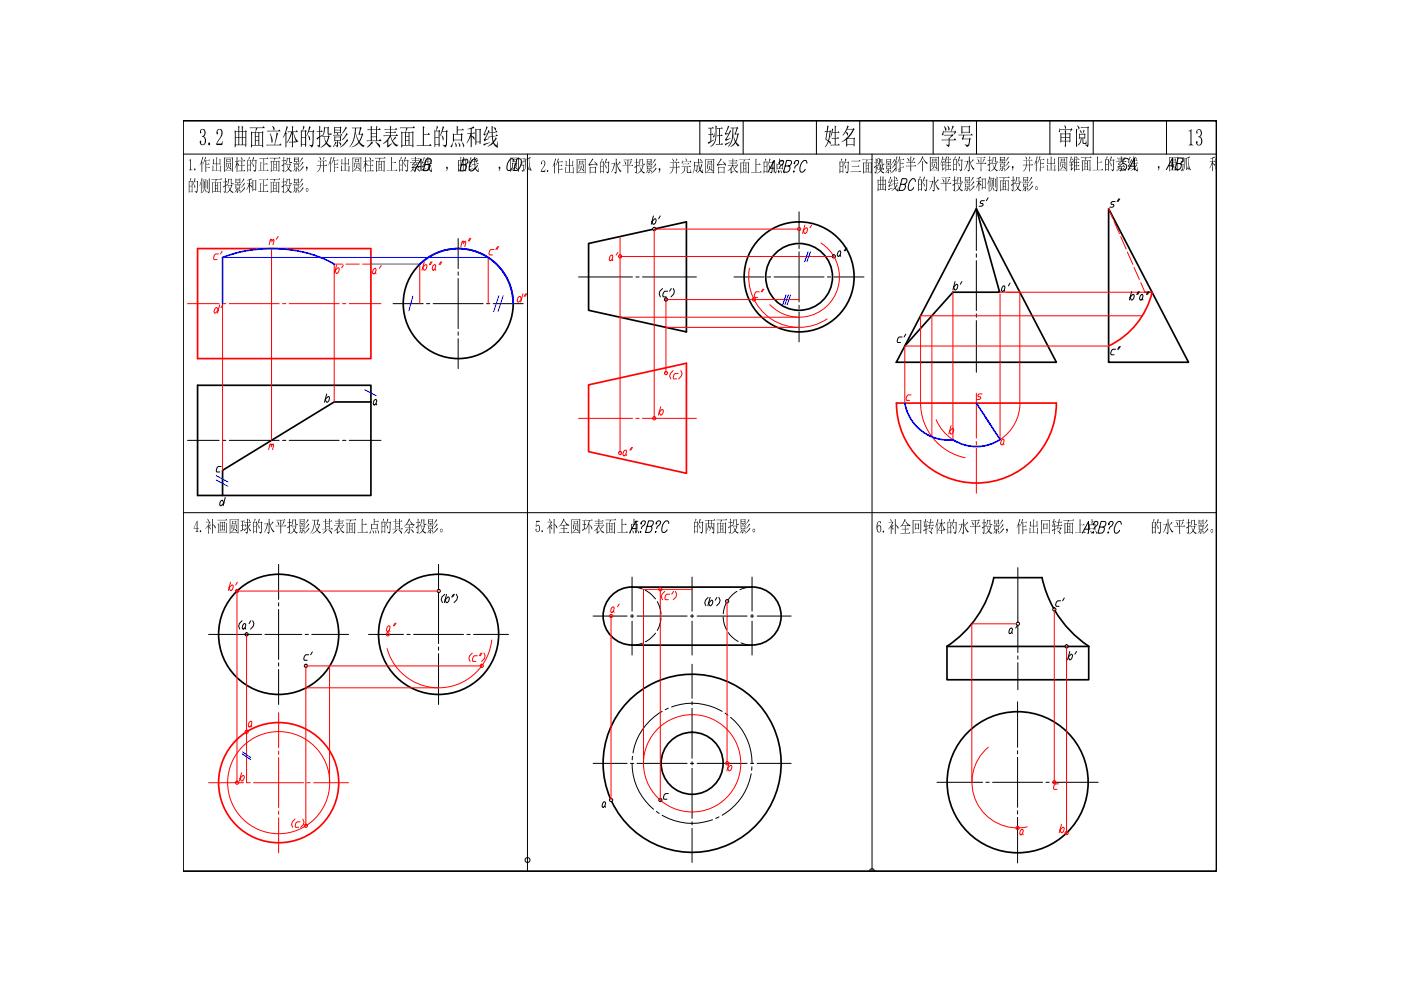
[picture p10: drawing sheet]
<svg xmlns="http://www.w3.org/2000/svg" width="420mm" height="297mm" viewBox="0 0 420 297" stroke-linecap="round" stroke-linejoin="round" font-family="sans-serif">
<g fill="none" stroke="#000" stroke-width=".3">
<path d="M209.9 36.2v10M222.9 36.2v10M244.8 36.2v10M257.8 36.2v10M279.9 36.2v10M292.8 36.2v10M314.9 36.2v10M327.9 36.2v10M349.8 36.2v10M54.9 46.2h309.9M124.4 51.1l1.9-3.5v3.5M125 50h1.2"/>
<path d="M127.5 49.3h1l.8-.7a.68 .68 0 0 0-.4-1h-1l-1 3.5h1.1a1.08 1.08 0 0 0 .5-1.8M138.4 49.4h1.1l.7-.7a.68 .68 0 0 0-.3-1h-1l-1 3.5h1.1a1.11 1.11 0 0 0 .5-1.8M142.9 48.6l-.4-.9a2.23 2.23 0 0 0-1.8 2.7l.4 .8a1.25 1.25 0 0 0 1.3-.8M154.1 48.4l-.3-.8a2.23 2.23 0 0 0-1.8 2.6l.4 .9a1.25 1.25 0 0 0 1.3-.9M155.1 47.6h.8a1.84 1.84 0 0 1 0 2.6l-.6 .7-1.2 .2zM230.3 51.6l1.9-3.5v3.5M231 50.4h1.1M233.5 51.3v.3zM233.8 48.8l-.1 .3 .1-.7a.6 .6 0 0 1 .7-.3 .6 .6 0 0 1 .5 .5l-.3 .7-.8 .6-.1 .5M235.5 49.7h1a.94 .94 0 0 0 .8-.6 .94 .94 0 0 0-.3-1h-1.1l-.9 3.5h1a1.3 1.3 0 0 0 .8-1.7l-.3-.2M237.9 51.4l.2-.1-.1 .3zM238.3 48.8l-.1 .3 .2-.7a.58 .58 0 0 1 .6-.3 .58 .58 0 0 1 .5 .5l-.3 .7-.8 .6-.1 .5"/>
<path d="M242 48.9l-.4-.8a2.18 2.18 0 0 0-1.7 2.7l.3 .8a1.17 1.17 0 0 0 1.3-.8M270.1 55.2h1l.5-.1 .3-.5a.64 .64 0 0 0-.3-1h-1.1l-.9 3.5h1.1a1.28 1.28 0 0 0 .8-1.7l-.4-.2M274.5 54.4l-.4-.8a2.18 2.18 0 0 0-1.7 2.6l.3 .9a1.17 1.17 0 0 0 1.3-.9M338.4 51l1.8-3.5v3.5M338.4 48a.89 .89 0 0 0-1.3-.4 .89 .89 0 0 0-.1 1.4l.6 .3a.94 .94 0 0 1-.1 1.4 .94 .94 0 0 1-1.3-.2M339 49.8h1.2M349.8 50.8l1.8-3.4v3.4M350.5 49.7h1.1M352.8 49h1.1l.8-.7a.65 .65 0 0 0-.4-.9h-1l-.9 3.4h1a1.07 1.07 0 0 0 .5-1.8M188.9 159.6l1.9-3.5v3.5M189.6 158.5h1.1M192 159.4l.1-.1 .1 .1-.1 .2z"/>
<path d="M192.3 156.8v.3l.1-.6a.7 .7 0 0 1 1.1-.2l-.1 .6-.9 1-.2 .6M194 157.8h1.1l.8-.7a.61 .61 0 0 0-.3-1h-1.1l-.9 3.5h1a1.04 1.04 0 0 0 .8-.8 1.04 1.04 0 0 0-.3-1M196.7 159.3l-.1 .3zM196.9 156.8l-.1 .3 .2-.6a.6 .6 0 0 1 .6-.4 .6 .6 0 0 1 .5 .5l-.3 .7-.8 .6-.1 .6M200.6 156.9l-.4-.8a2.23 2.23 0 0 0-1.8 2.7l.2 .6a.94 .94 0 0 0 1.5-.6M324.6 159.8l1.9-3.5v3.5M325.3 158.6h1.1M327.7 159.6l.2-.1-.1 .3zM328 157l-.1 .3 .3-.7a.67 .67 0 0 1 1-.1v.6l-1 1.1-.1 .4M329.8 158h1l.8-.7a.68 .68 0 0 0-.4-1h-1l-.9 3.5h1a1.08 1.08 0 0 0 .5-1.8M332.2 159.6l.2-.1 .1 .1-.2 .2zM332.6 157l-.1 .3 .2-.7a.7 .7 0 0 1 1.1-.1l-.3 1-.7 .7-.2 .4"/>
<path d="M336.3 157.1l-.4-.8a2.05 2.05 0 0 0-1.7 2.2v.8l.3 .5a1.17 1.17 0 0 0 1.3-.8"/>
<circle cx="196.2" cy="68.6" r=".49"/>
<circle cx="250.1" cy="76.9" r=".49"/>
<circle cx="199.7" cy="89.8" r=".49"/>
<circle cx="131.6" cy="177.1" r=".49"/>
<circle cx="74" cy="190.1" r=".49"/>
<circle cx="91.7" cy="199.6" r=".49"/>
<circle cx="218.1" cy="180.2" r=".49"/>
<circle cx="305.3" cy="187" r=".49"/>
<circle cx="316.2" cy="182.7" r=".49"/>
<circle cx="319.9" cy="193.7" r=".49"/>
<circle cx="183.3" cy="239.8" r=".49"/>
<circle cx="198" cy="239.8" r=".49"/>
</g>
<g fill="none" stroke="#000" stroke-width=".51">
<path d="M54.9 36.2h309.9v224.9h-309.9zM196.7 68.5l9.2-2v33l-29.4-6.5v-20l19.2-4.3M292.8 62.6l24 46h-48zM292.8 62.6l7 25h-14l-14.5 16.1M332.5 62.6l23.9 46h-23.9zM59.3 115.5h51.9v33h-51.9zM111.2 120.5h-11l-33.5 20.5v7.5M189.6 176l36-.1a8.7 8.7 0 0 1 8.7 8.7 8.7 8.7 0 0 1-8.7 8.7l-36 .1M189.6 175.9a8.7 8.7 0 0 0-8.7 8.7 8.7 8.7 0 0 0 8.7 8.7M284 193.8v10h42.5v-10M284 193.8h35.3M315.9 182.2a33 33 0 0 1-3.4-9.1h-14.4a33.1 33.1 0 0 1-14.1 20.6"/>
<path d="M316.4 183.1a33 33 0 0 0 10.1 10.6M320.3 193.8h6.2M183.1 239.4a26.7 26.7 0 0 1 26.5-37.2 26.7 26.7 0 0 1 20.5 40.8 26.7 26.7 0 0 1-45.7-.9l-.9-1.8"/>
<circle cx="137.4" cy="91" r="16.5"/>
<circle cx="239.7" cy="83" r="16.5"/>
<circle cx="239.7" cy="83" r="10"/>
<circle cx="83.6" cy="190.1" r="18"/>
<circle cx="131.5" cy="190.1" r="18"/>
<circle cx="207.6" cy="228.8" r="9.3"/>
<circle cx="305.2" cy="234.5" r="21.1"/>
</g>
<g fill="#000">
<path d="M65.1 39.1l.5-.4h.5l.6 .6v1.2l-1.6 2.5 1.2 .1 .5-.9-.1 1.3h-1.8v-.5l1.5-2.8v-.8l-.2-.5-.8 .1-.1 .7a.3 .3 0 0 1 .1 .4 .3 .3 0 0 1-.4 .1 .3 .3 0 0 1-.1-.4zM126.8 37.8l.5 .3-.2 .3v1.8h1.2l.3-.4 .4 .6h-1.9v3.2h1.6l.3-.5 .4 .6-4.3 .1-.2-.2h1.9zM356.5 39.2l.5-.1 .3-.4v4.4l.6 .5h-1.4l.5-.6v-3.4zM56.6 47.9l.6-.3v3.1l.4 .3h-1l.4-.2v-2.7zM60.2 38.9l.8-.2 .5 .5v1.2l-.5 .5 .7 .7 .1 .9-.3 .6-.6 .4-.5-.1-.5-.6a.34 .34 0 0 1 0-.4 .34 .34 0 0 1 .4-.1l.1 .3a.57 .57 0 0 0 .5 .7 .57 .57 0 0 0 .5-.8l-.1-1.2-.7-.3v-.2l.6-.3 .1-.5-.1-.8-.3-.3a.55 .55 0 0 0-.7 .2 .55 .55 0 0 0 .2 .7 .33 .33 0 0 1-.5-.1 .33 .33 0 0 1 .1-.5zM63.9 47.7l.3 .2-.1 1.2h.8v-2l.3 .2-.1 1.8h.8v-1.5l.3 .2-.1 1.5-1-.1v1.9h.9v-1.5l.3 .3-.1 1.5-.2 .1v-.3h-2l-.1 .2-.2-.3v-1.5l.4 .2-.1 1.3h.9v-1.9l-.9 .1-.2-.2zM77.7 53.8h2.3l.2-.3 .3 .4h-1.4v1.6h.7l.2-.3 .3 .4h-1.2v1.8h.9l.2-.3 .3 .4-3 .1-.1-.2h.7v-2.6l.3 .3-.1 .1v2.2h.7v-3.5l-1.2 .1zM77.7 47.5h2.3l.2-.3 .3 .4h-1.3v1.5h.7l.1-.2 .3 .3h-1.1v1.9h.8l.2-.3 .3 .4-2.9 .1-.1-.2h.6v-2.6l.4 .2-.2 .2v2.2h.7v-3.5h-1.2zM91.8 50l.4 .1v.4l-.5 .8 .3-.7-.2-.2zM102.4 47.7l.3 .2-.1 1.2h.8v-2l.3 .2-.1 1.8h.8v-1.5l.3 .2-.1 1.5-1-.1v1.9h.9v-1.5l.3 .3v1.5l-.3 .1v-.3h-2l-.1 .2-.2-.3 .1-1.5 .3 .2-.1 1.3h.9v-1.9l-.9 .1-.2-.2zM115.2 38.7h1.8l-.1-1 .5 .3-.2 .7h1.3l.3-.4 .4 .6h-2v.7h1l.3-.3 .3 .5h-1.6v.8h1.5l.3-.4 .4 .6h-2.2l.3 .8a.33 .33 0 0 0 .2 .5 .33 .33 0 0 0 .4-.4l.4-.8 .4 .5-.8 .5a.49 .49 0 0 0-.3 .5 .49 .49 0 0 0 .4 .4l1.3 .6-.2 .2a.66 .66 0 0 1-.7 .2 .66 .66 0 0 1-.5-.6l-.6-1-.4-1.3-.7 1.1v1.6l1.1-.6-.3 .3-.9 .9-.2-.4v-1.6l-1.3 .9 1.3-1.1 .7-1.2-1.7 .1-.2-.3h2.1v-.8l-1.3 .1-.1-.3h1.4v-.7h-1.6zM117.3 47l.3 .3-.1 1.5h.8l.2-.3 .3 .4h-1.3v2.2h1.1l.3-.3 .3 .4-3.1 .1-.2-.2h1.4z"/>
<path d="M133.9 50l.4 .1v.4l-.6 .8 .4-.6-.3-.3zM149.6 50.1a.47 .47 0 0 1 .5 .3 .47 .47 0 0 1-.3 .6l-.3 .3 .3-.7-.2-.1zM162.4 48.3l.7-.2 .4 .4-.1 1-1 1.6 .9 .1 .3-.5-.1 .8h-1.3l1.1-2.4-.1-.7-.5-.1-.2 .3v.6h-.2zM169.7 48.2l.3 .2-.1 1.1h.8v-1.9l.3 .2-.1 1.7h.8l-.1-1.4 .4 .2-.1 1.5-.2 .1v-.2h-.8v1.9h.9v-1.5l.3 .2-.1 1.6-.2 .1v-.3l-2.1 .1-.2-.2 .1-1.6 .3 .3-.2 1.3h1v-1.9l-.9 .1-.2-.2zM197.6 50.5h.4v.5l-.5 .8 .3-.6zM218.5 48.2h1.2v-.7l.3 .2-.1 .5h.9l.2-.3 .2 .4h-1.3v.5h.7l.2-.2 .2 .3h-1.1v.6h1l.2-.3 .3 .4h-1.5l.3 .9 .6-.8 .2 .3-.5 .4a.51 .51 0 0 0 .3 .9l.5 .3a.6 .6 0 0 1-.9-.4l-.6-1.5-.4 .7v1.2l.7-.3-.8 .7-.2-.3v-1l-.9 .6 1.4-1.7-1.2 .1-.1-.2h1.4v-.6l-.9 .1-.1-.2h1v-.5h-1.1zM226.6 47.5l.3 .3-.1 1.4h.8l.2-.3 .3 .5h-1.3v2.2h1.1l.3-.3 .3 .4h-3.1l-.2-.1h1.4zM263.1 47.6l.6-.1 .4 .5-.1 .8-.3 .2 .4 .4 .1 .8-.6 .7-.4-.1-.3-.6 .2-.2v.5l.3 .3 .4-.3 .1-.9-.6-.6 .5-.2 .1-.7-.3-.5-.5 .2a.27 .27 0 0 1 .2 .4 .27 .27 0 0 1-.3 .1zM303.5 49.9h.4v.4l-.5 .8 .3-.6-.2-.3zM314.1 47.5l.3 .3-.1 1.1h.8v-2l.3 .2-.1 1.8h.8v-1.4l.3 .2-.1 1.4-1-.1v1.9h1v-1.5l.3 .3-.1 1.5-.2 .2v-.4h-2.1l-.1 .2-.2-.3 .1-1.5 .3 .3-.1 1.2h.9v-1.9l-.9 .1-.2-.2zM329 46.9l.3 .2-.1 1.5h.8l.2-.3 .3 .4h-1.3v2.2h1.1l.2-.3 .4 .4-3.1 .1-.2-.2h1.4zM347.3 49.8a.56 .56 0 0 1 .4 .5 .56 .56 0 0 1-.2 .5l-.3 .3 .3-.6-.3-.3z"/>
<path d="M359.1 38.9l.6-.2 .6 .5 .1 1.2-.5 .6 .5 .4 .2 1.1-.3 .7-.5 .4-.7-.1-.4-.5a.32 .32 0 0 1-.1-.5 .32 .32 0 0 1 .5 0v.3a.57 .57 0 0 0 .7 .6 .57 .57 0 0 0 .4-.9l-.1-1.1-.7-.3v-.2l.6-.3 .1-.4-.1-.9-.4-.4a.52 .52 0 0 0-.6 .3 .52 .52 0 0 0 .1 .6v.1a.33 .33 0 0 1-.4-.1 .33 .33 0 0 1 .1-.4zM100.4 156.1h1.2v-.7l.3 .3-.1 .4h.9l.2-.2 .2 .4h-1.3v.5h.7l.1-.3 .3 .4h-1.1v.6h1l.2-.3 .3 .4h-1.5l.3 .9 .6-.8 .2 .3-.5 .3a.48 .48 0 0 0-.1 .5 .48 .48 0 0 0 .4 .4l.6 .3-.3 .3-.6-.5-.7-1.6-.5 .7v1.2l.8-.5-.2 .3-.7 .6-.1-1.4-.9 .7 1.4-1.7h-1.2l-.2-.1h1.5v-.6l-.9 .1-.1-.2h1v-.5h-1.1zM108.5 155.5l.4 .2-.2 .2v1.3h.8l.2-.3 .3 .4h-1.3v2.2h1.1l.3-.3 .2 .4-3 .1-.1-.2h1.3zM160.8 156.1h1.1l-.1 .3h-.9l-.1 1.3 .3-.3 .4-.1 .4 .6-.1 1.2-.5 .4-.6-.3-.1-.5 .2-.2 .1 .7 .5 .1 .3-1.2-.3-.6-.7 .4zM178.3 156.1h1.2v-.7l.3 .3-.1 .4h.9l.2-.2 .2 .4h-1.3v.5h.7l.2-.3 .2 .4h-1.1v.6h1l.2-.3 .3 .4h-1.5l.3 .9 .6-.8 .2 .3-.5 .4a.48 .48 0 0 0 .3 .8l.7 .3-.4 .3-.5-.5-.8-1.6-.4 .7v1.2l.7-.4-.8 .8-.1-1.4-1 .7 1.4-1.7h-1.2l-.1-.1h1.4v-.6l-.9 .1-.1-.2h1v-.5h-1.1zM186.4 155.5l.4 .2-.2 1.5h.8l.2-.3 .3 .4h-1.3v2.2h1.1l.3-.3 .3 .4-3.1 .1-.1-.2h1.3zM301.8 158.6a.47 .47 0 0 1 .5 .4 .47 .47 0 0 1-.3 .5l-.3 .3 .3-.5zM308.9 156.2l.3 .3-.1 1.1h.8v-2l.3 .3-.1 1.7h.8v-1.4l.3 .2-.1 1.5-1-.2v1.9h1l-.1-1.4 .3 .2v1.6l-.2 .1v-.4h-2.1l-.1 .2-.2-.2 .1-1.6 .3 .3-.1 1.2h.9v-1.9l-.9 .2-.2-.3zM323.8 155.6l.3 .2-.1 1.5h.8l.2-.3 .3 .4h-1.3v2.2h1.1l.2-.3 .3 .4-3 .1-.2-.2h1.4z"/>
<path d="M81.6 37.7l.7 .6-.1 .8zM80.1 39.2h3.4l.3-.4 .3 .6-3.8 .1zM81 40l.7 1.7-.1 1.1zM82.9 39.7l.6 .4-.3 .4-.8 2.9h1.4l.3-.4 .3 .6h-4.4l-.2-.2h2.5z"/>
<path d="M90.5 39.4v1.7h1v-1.7zM90.5 41.3v2h1v-2zM91 37.7l.4 .4-.6 1.1h.7l.2-.3 .3 .4-.2 .2v4.3l-.3 .2v-.6h-1v.5l-.3 .2v-5.2l.5 .3zM92.7 37.8l.5 .3-.5 1.2h1.1l.2-.4 .3 .5-.2 .3-.1 3.4-.2 .8a.32 .32 0 0 1-.4 .3 .32 .32 0 0 1-.2-.4l-.5-.4 .4 .1a.69 .69 0 0 0 .6-.4 .69 .69 0 0 0 0-.7l.1-2.9h-1.1l-.9 1.3zM92.4 40.5l.5 .7-.1 .9z"/>
<path d="M100.2 37.9l.3 .2h1.5l.1-.2 .3 .3-.1 1.7-.3 .1v-.2h-.9l.3 .3-.1 .3h.8l.2-.3 .4 .5-2.7 .1-.1-.3h1.3l-.2-.6h-.5l-.3 .3zM100.5 38.3v.6h1.5v-.6zM100.5 39.1v.5h1.5v-.5zM100.3 40.8l.2 .2h1.4l.2-.3 .2 .3-.1 1.3-.2 .1v-.2h-.6v1.5a.29 .29 0 0 1-.2 .4 .29 .29 0 0 1-.4-.3l-.2-.2 .5-.1v-1.3h-.6l-.2 .2zM100.6 42.5l.4 .3-1.1 1.3zM101.6 42.6l.7 .4v.7zM100.5 41.1v.9h1.5v-.9zM103.7 37.9l.4 .5-1.5 1.6zM103.9 39.8l.4 .5-1.7 1.7zM104.1 41.7l.3 .4-1.5 1.5-.9 .6 1.2-1.2z"/>
<path d="M105.5 38.3h2.5l.1-.3 .4 .4-.6 1.7h.6l.2-.2 .3 .4-.9 1.9a.78 .78 0 0 0 .6 1.1l.6 .4a.51 .51 0 0 1-.5 .3 .51 .51 0 0 1-.5-.4l-.4-.4a.28 .28 0 0 0-.2-.4 .28 .28 0 0 0-.3 .3l-.8 .6-1.2 .5 2.1-1.6-.9-2.8-.5 2.5-1.3 1.8 1.2-2.4 .4-2.2 .1-1.1-.9 .1zM106.8 38.4l-.1 1.3 1 2.6 .8-2h-.6l-.2 .2-.2-.4 .5-1.7z"/>
<path d="M110.1 38.8h1.1v-1.1l.4 .3-.1 .8h1.3v-1.1l.4 .3-.1 .8h.4l.3-.4 .4 .5h-1.1v3.2h.6l.3-.4 .5 .6-4.4 .1-.2-.3h1.3v-3.2l-.9 .1zM111.5 38.9v1h1.3v-1zM111.5 40v.9h1.3v-.9zM111.5 41.1v1h1.3v-1zM111.5 42.4l.4 .4-1.9 1.4zM112.6 42.5l1.3 1.1a.28 .28 0 0 1 .2 .3 .28 .28 0 0 1-.4 .2z"/>
<path d="M130.5 39.4v1.7h1.1v-1.7zM130.5 41.3v2h1.1v-2zM131 37.7l.4 .4-.5 1.1h.6l.2-.3 .3 .4-.2 .2 .1 4.3-.3 .2v-.6h-1.1v.5l-.2 .2v-5.2l.5 .3zM132.8 37.8l.4 .3-.5 1.2h1.1l.2-.4 .3 .5-.5 4.4a.34 .34 0 0 1-.3 .4 .34 .34 0 0 1-.3-.4l-.5-.4 .5 .1a.63 .63 0 0 0 .6-1v-3h-1.1l-.8 1.3zM132.4 40.5l.6 .7-.1 .9z"/>
<path d="M147.4 37.7l.5 .3-.2 1.6 .9-.1 .2-.4 .4 .5-1.5 .2 .1 1 .9-.1 .3-.4 .3 .4-1.5 .2 .2 1.4 .7-1.2 .3 .6-.6 .5a.91 .91 0 0 0 .4 1.4l.5-1.3v1.5a.3 .3 0 0 1-.1 .5 .3 .3 0 0 1-.5-.3l-.4-.4a.54 .54 0 0 0-.5-.5 .54 .54 0 0 0-.6 .4l-.9 .5 1.1-1a1.4 1.4 0 0 0 .2-1.5l-.1-.5-.9 .3-.3-.3 1.2-.1v-1.1l-.7 .2-.2-.2 .9-.1zM148.1 38.1l.6 .3v.8zM145.9 37.8l.4 .4-1 2 .8-.2 .4-1.1 .3 .4-1.3 2.5 1.2-.2-1.4 .8-.2-.6 1-1.6-.9 .5-.2-.6 .5-.8zM144.9 43.1l2-.3-1.8 .9z"/>
<path d="M214.2 39.8l.1 .7a.35 .35 0 0 1 0 .5 .35 .35 0 0 1-.5 0zM214.6 37.6l.4 .3-.3 4.2-.7 1.2-1 .8 1.1-1.3 .3-.8zM212.3 38.3h1.3l.2-.3 .3 .5h-.8v1.7l.4-.3 .3 .5h-.7v1.8l.9-.3-1.7 1.3-.3-.5 .8-.4v-1.9l-.4 .1-.2-.3h.6v-1.7l-.5 .1zM214.9 38.4h1.4l.2-.3 .3 .5h-.9v2h.3l.2-.3 .3 .5h-.8v2.4h.4l.2-.4 .4 .5-2.1 .1-.1-.2h1v-2.4l-.5 .1-.2-.3h.7v-2l-.6 .1z"/>
<path d="M250.3 37.6l.5 .3-.2 .2v1.5h.6l.2-.3 .4 .5h-1.2v1.6h.5l.2-.4 .4 .5h-1.1v1.9h.7l.2-.3 .4 .5h-2.7l-.2-.2h1.3v-1.9l-.8 .1-.1-.2h.9v-1.6h-.7l-.6 1.4 .5-2.7 .4 .3-.3 .8h.7zM248.2 39.5l-.3 1.4a.66 .66 0 0 0 .2 1.1l.3 .1 .4-2.6zM248.1 37.6l.5 .3-.4 1.4h.6l.1-.3 .3 .4-.5 2.4a.44 .44 0 0 0-.1 .5 .44 .44 0 0 0 .4 .2l.1 .7-.2-.2a.35 .35 0 0 0-.3-.4 .35 .35 0 0 0-.3 .4l-.9 1.2 .7-1.4a.72 .72 0 0 0-.6-1l.3-1.9a.28 .28 0 0 0 .1-.4 .28 .28 0 0 0-.4 0l-.2-.2h.6z"/>
<path d="M254.2 37.6l.4 .4-.5 .7h1.7l.1-.3 .4 .4-2.1 2.7h1.8l.1-.3 .3 .4-.1 .1v2l-.3 .2v-.4h-1.9v.3l-.3 .2v-2.2l-1.5 .8 1.3-1 .2-.4 .2 .1 .2-.2 1.6-2.3h-1.7l-1.4 1.8 .9-1.5zM253.6 39.5l.6 .4a.32 .32 0 0 1 .2 .4 .32 .32 0 0 1-.3 .2zM254.1 41.7v1.6h1.9v-1.6z"/>
<path d="M283.1 37.8l.5 .5 .2 .5a.27 .27 0 0 1 .1 .4 .27 .27 0 0 1-.4 0 .27 .27 0 0 1-.1-.3zM284.2 37.6l.6 1.1a.26 .26 0 0 1 0 .3 .26 .26 0 0 1-.4 .1 .26 .26 0 0 1 0-.4zM282.8 39.1l.1 .4h2.2l.6-1.9 .4 .4-.8 1.5h.9l.3-.4 .3 .6-.8 .7 .3-.8h-3.4v.2a.38 .38 0 0 1 .1 .5 .38 .38 0 0 1-.5 .1zM283.1 40.4h2.3l.2-.3 .3 .6-1.1 .7v.5h1.2l.4-.5 .4 .6h-2l-.1 1.7a.26 .26 0 0 1-.2 .3 .26 .26 0 0 1-.3-.2l-.5-.5h.8v-1.3l-2 .1-.2-.2h2.2v-.7l.2 .2 .7-.8-2.1 .1z"/>
<path d="M288.3 37.7l.3 .2h1.9l.2-.3 .3 .4-.2 .2 .1 1.6-.3 .2v-.3h-2v.3l-.3 .1zM288.6 38.1v1.4h2v-1.4zM287.4 40.4h3.8l.2-.4 .3 .6h-2.5l-.3 1h1.7l.3-.3 .3 .4-.3 .2-.2 1.4-.3 .5a.35 .35 0 0 1-.4 .3 .35 .35 0 0 1-.3-.5l-.4-.3h1.1l.2-1.6h-1.7l-.2 .3-.3-.4 .4-1h-1.2z"/>
<path d="M323.9 38.9l.4 .6-.1 .5zM323.6 40l.2 .2h.8l.3-1.3 .4 .3-.5 .9 .4 .1 .1-.3 .3 .3-.2 1.3-.2 .2v-.3h-.3v1.3l.6 .2 .2-1 .1 1.2h-1l-.2-1.7h-.2l-.3 1.4-.9 .8 .6-.8 .3-.9v-.5h-.3l-.2 .3zM323.8 40.3v.9h1.4v-.9zM323.1 37.6l.6 .5-.1 .7zM322.7 38.6l.4 .3-.1 5-.3 .2zM324 38.1h2.1l.2-.3 .3 .4-.2 .2v5.3a.29 .29 0 0 1-.3 .4 .29 .29 0 0 1-.3-.4l-.4-.4h.8v-5l-1.9 .1z"/>
<path d="M56.8 54.5v1.2h.7v-1.2zM56.8 55.8v1.4h.7v-1.4zM57.1 53.3l.3 .3-.3 .8 .5-.2 .3 .2-.2 .2v3l-.2 .1v-.4h-.7l-.2 .5v-3.6l.4 .2zM58.4 53.4l.3 .2-.4 .8h.8l.1-.2 .2 .3-.2 2.9-.4 .5-.4-.6 .2 .1a.67 .67 0 0 0 .5-1v-1.9h-.8l-.6 1zM58.1 55.3l.4 .5-.1 .6z"/>
<path d="M60.5 53.4l.3 .2-.4 1 .1 .2-.1 3-.2 .2 .1-3.1-.5 .8zM60.8 53.7l.8 .2 .2-.2 .1 .2-.1 2.5-.1 .1v-2.5h-.7v2.5l-.2 .1zM61.2 54.3l.3 .2-.2 2.2-.7 1.2 .6-1.2zM61.4 56.7l.5 .6-.1 .4zM62.1 54l.3 .2-.1 2.4-.2 .1zM62.6 53.4l.3 .2v3.9a.31 .31 0 0 1-.3 .4 .31 .31 0 0 1-.3-.3l-.2-.2h.5z"/>
<path d="M61.5 47l.3 .2-.3 .8h1.1l.1-.2 .3 .3h-1.2v1h.6l.2-.2 .3 .4h-1.1v.9h.7l.2-.2 .3 .3h-1.2v1.2l-.2 .1v-3.5l-.8 1.1zM60.7 47l.3 .2-.5 1.2 .2 .2-.1 2.8-.2 .2v-3l-.5 .9z"/>
<path d="M64.7 56.5v.9h.5v-.9zM63.4 53.7h2.7l.2-.3 .2 .4h-1.7l.3 .1-.5 .7 1.4 .1 .1-.3 .2 .3-.1 3-.2 .2v-.4h-2.1l-.2 .4v-3.4l.8 .2 .2-.9h-1.2zM63.9 54.7v2.7h.6v-2.7zM65.4 54.7v2.7h.6v-2.7zM64.7 54.7v.8h.5v-.8zM64.7 55.6v.8h.5v-.8z"/>
<path d="M67.9 47.6l.2 .2h.8l.1-.2 .2 .2-.1 .8-1-.1-.2 .1zM67.7 48.7h1.4l.2 .2-.1 1.1-.2 .2v-1.2h-1.1v1.1l-.2 .1zM68.4 49.2l.3 .2-.3 .9-.8 .8 .6-.7zM68.6 50.1l.7 .4v.4zM68.1 47.9v.4h.8v-.4zM67.2 47.2l2.4 .1 .1-.2 .2 .3-.1 4-.2 .2v-.4h-2.2l-.2 .4zM67.4 47.4v3.7h2.2v-3.7z"/>
<path d="M68.4 53.5l.3 .2 .6-.2 .2 .3-.1 1.1h.6v.3h-.7l-.1-1.4h-.5l-.2 1.2-.5 .7 .4-.9zM68.2 55.5h1.1l.2-.2 .2 .3-.6 1.3 .9 .6-.2 .4-.9-.8-1.1 .8 1-1-.3-1.2zM68.5 55.6l.4 1.1 .4-1.1zM67.5 53.3l.3 .3-.1 .9 .3-.3 .2 .4h-.5v.9l.4-.2-.4 .4-.1 1.9a.24 .24 0 0 1-.2 .2 .24 .24 0 0 1-.2-.3l-.2-.1h.5v-1.6l-.5 .5-.1-.4 .6-.3v-1l-.6-.1h.6z"/>
<path d="M70.6 53.5l.2 .1h1l.1-.1 .2 .2-.1 1.1h-.8l.2 .4h.5l.2-.2 .2 .3-1.8 .1-.2-.2h1l-.2-.4-.5 .2zM70.8 53.8v.4h1.1v-.4zM70.8 54.3v.4h1.1v-.4zM70.6 55.5l.3 .1h.9l.1-.1 .2 .2-.1 .8-.2 .1v-.2h-.4l-.2 1.4-.3-.3 .3-.1v-1l-.6 .2zM70.9 56.7l.2 .2-.7 .9zM71.6 56.7l.4 .3v.5zM70.9 55.7v.6h.9v-.6zM73.1 53.5l.2 .3-1 1.1zM73.2 54.8l.2 .3-1.2 1.2zM73.3 56.1l.3 .3-1.8 1.5z"/>
<path d="M72.2 47.1l.5 .5-.1 .4zM71.7 48.2h1.4l.2-.3 .3 .4h-1v1.3h.4l.2-.3 .2 .4h-.8v1.5h.5l.2-.3 .3 .4-2 .1-.2-.2h1v-1.5h-.5l-.2-.1h.7v-1.3zM71 47l.3 .3-.1 1 .3-.3 .2 .4h-.5v.5l.5 .7-.2 .1-.3-.7v2.5l-.2 .1v-2.2l-.6 1.1 .5-1.6a.31 .31 0 0 0 .1-.5 .31 .31 0 0 0-.5 0l-.1-.1h.6z"/>
<path d="M72.8 41.4v1.9h.8v-1.9zM71.4 37.7l.5 .3-.2 1.3h.8v-1.6l.5 .4-.2 1.2h.8l.1-.3 .3 .4-.1 .2v4.3l-.3 .2v-.6h-2.9v.5l-.3 .2v-5.2l.3 .3h.8zM70.7 39.5v1.7h.8v-1.7zM71.7 39.5v1.7h.8v-1.7zM72.8 39.5v1.7h.8v-1.7zM70.7 41.4v1.9h.8v-1.9zM71.7 41.4v1.9h.8v-1.9z"/>
<path d="M74.4 48.1v1.3h.7v-1.3zM74.4 49.5v1.4h.7v-1.4zM74.7 47l.3 .2-.4 .8h.4l.2-.2 .2 .3-.1 3.2-.2 .1v-.4h-.7l-.2 .5v-3.7l.3 .2zM75.9 47l.3 .3-.3 .8h.7l.2-.2 .2 .3-.3 3.1a.39 .39 0 0 1-.5 .1 .39 .39 0 0 1-.2-.3l-.1-.1h.6l.1-.2 .1-2.6h-.9l-.5 .9zM75.7 48.9l.4 .5-.1 .6z"/>
<path d="M74.1 54l1.2-.6 .3 .4-.6 .1v1l.4-.2 .2 .2h-.6v.5l.5 .4 .1 .3-.2 .1-.4-.7v2.2l-.3 .2v-2.4l-.8 1.4 .8-1.8v-.2h-.7h.7v-.9zM75.7 53.9l.2 .2h.7l.1-.2 .2 .3-.1 2.9-.2 .1v-.4h-.7v.4l-.2 .2zM75.9 54.2v2.4h.7v-2.4z"/>
<path d="M76.7 42.2v1.3h.8v-1.3zM74.8 38.2h3.9l.4-.4 .3 .6h-2.5l.3 .2-.5 1h1.9l.1-.3 .3 .3-.1 4.4-.3 .2v-.6h-3v.5l-.3 .1v-4.8l.3 .2h1l.2-1.2-1.8 .1zM75.6 39.8v3.7h.8v-3.7zM77.8 39.8v3.7h.8v-3.7zM76.7 39.8v1h.8v-1zM76.7 41v1.1h.8v-1.1z"/>
<path d="M82.2 56.5v.9h.5v-.9zM80.9 53.7h2.7l.2-.3 .3 .4h-1.7l.2 .1-.4 .7 1.3 .1 .1-.3 .2 .3-.1 3-.2 .2v-.4h-2.1l-.2 .4v-3.4l.9 .2 .1-.9h-1.2zM81.4 54.7v2.7h.6v-2.7zM82.9 54.7v2.7h.6v-2.7zM82.2 54.7v.8h.5v-.8zM82.2 55.6v.8h.5v-.8z"/>
<path d="M82.2 50.2v.9h.6v-.9zM80.9 47.3h2.7l.2-.3 .3 .5h-1.7l.2 .1-.4 .7h1.4v-.2l.2 .2v3.1l-.2 .2v-.5h-2.2l-.2 .5v-3.5l.9 .2 .1-.8h-1.2zM81.4 48.4v2.7h.6v-2.7zM83 48.4v2.7h.6v-2.7zM82.2 48.4v.7h.6v-.7zM82.2 49.3v.8h.6v-.8z"/>
<path d="M86 37.7l.4 .4-.6 1.5 .2 .4-.1 .1v3.9l-.3 .2v-4.2l-.8 1.3 .8-1.8zM87.5 37.8l.5 .3-.2 1.3h.9l.3-.4 .4 .6h-1.4l.8 2 .6 .7-.1 .2a.35 .35 0 0 1-.5 0 .35 .35 0 0 1-.1-.4l-.9-2.5v2.9h.4l.3-.3 .3 .5h-1l.1 1.3-.4 .2 .1-1.5-.8 .1-.2-.3h1v-2.7l-.8 2-.8 1 .7-1.3 .6-1.9-.9 .1-.2-.3h1.4z"/>
<path d="M86 47.2l.2 .2 .7-.2 .2 .2-.1 1.2h.5l.1 .3h-.7l-.1-1.4h-.6l-.2 1.2-.5 .6 .5-1zM85.8 49.1l1.2-.1 .2 .3-.6 1.3 1 .7-.3 .2-.6-.4a.25 .25 0 0 0-.2-.3 .25 .25 0 0 0-.3 .3l-.9 .5 1.1-1zM86 49.3l.5 1.1 .4-1.1zM85 47l.3 .2-.1 .9 .3-.2 .3 .4h-.6v.8l.5-.2-.5 .4v1.9l-.3 .3-.4-.4 .5-.1v-1.5l-.4 .4-.2-.3 .6-.3v-1l-.6-.2h.6z"/>
<path d="M86 53.5l.2 .2 .7-.2 .2 .3-.2 1.1h.6v.3h-.7v-1.4h-.6l-.2 1.3-.5 .6 .4-.8zM85.8 55.5h1.1v-.2l.3 .3-.6 1.3 .9 .7a.57 .57 0 0 1-.9-.4l-.1-.1-.7 .6-.6 .1 1.1-.9zM86 55.6l.5 1.1 .4-1.1zM85 53.3l.3 .3-.1 .9 .3-.3 .3 .4h-.6v.9l.5-.2-.5 .4v1.9l-.3 .3-.4-.5 .5-.1v-1.5l-.4 .5-.2-.4 .6-.3v-1l-.6-.1h.6z"/>
<path d="M88.2 47.2l1.2 .1 .1-.2 .2 .3-.1 1.1-.8-.1 .2 .5h.5l.1-.3 .3 .4-1.9 .1-.1-.2h.9l-.1-.5-.5 .2zM88.4 47.4v.4h1v-.4zM88.4 48v.3h1v-.3zM88.2 49.1l1.2 .2v-.2l.2 .2v.9l-.6-.1v1.2l-.2 .2-.4-.4h.4v-1l-.6 .2zM88.4 50.3l.3 .3-.8 .8zM89.1 50.4l.5 .2v.6zM88.4 49.4v.6h1v-.6zM90.6 47.2l.3 .3-1 1.1zM90.7 48.5l.3 .3-1.2 1.2zM90.9 49.7l.2 .4-1.7 1.5z"/>
<path d="M88.1 53.5l.2 .1h1.1v-.1l.2 .2v1.1h-.9l.2 .4h.5l.2-.2 .3 .3-1.9 .1-.1-.2h.9l-.1-.4-.6 .2zM88.3 53.8v.4h1.1v-.4zM88.3 54.3v.4h1.1v-.4zM88.2 55.5l.1 .1h1l.1-.1 .2 .2-.1 .8-.6-.1-.1 1.4-.4-.3 .4-.1v-1l-.6 .2zM88.4 56.6l.2 .3-.7 .9zM89.1 56.7l.5 .3v.5zM88.3 55.7v.6h1.1v-.6zM90.5 53.5l.3 .3-1 1.1zM90.7 54.8l.3 .3-1.2 1.2zM90.8 56.1l.3 .3-1.7 1.5 1-1z"/>
<path d="M91.8 56.5l.4-.1 .2 .2v.6l-.2 .2-.4-.2zM91.8 56.9a.35 .35 0 0 0 .7 0 .35 .35 0 0 0-.7 0z"/>
<path d="M96.2 48.3v1.3h.7v-1.3zM95.8 47l.5 .6-.1 .4zM95.2 48.2h1.6l.3-1.2 .3 .3-.6 .9h.7l.2-.2 .3 .3h-.9v1.3h.5l.2-.3 .3 .4h-1v1.8l-.2 .1v-1.9h-.7l-.3 1.2-.9 .7 .7-.8 .3-1-1-.2h1v-1.3l-.6 .1z"/>
<path d="M97.1 38l.3 .2h.8l.2-.2 .3 .3-.2 .2v1.5l.5 .1a.23 .23 0 0 1 .3-.1 .23 .23 0 0 1 .1 .3 .23 .23 0 0 1-.4 .1h-.5l-.2-.2-.1-1.8h-.8l-.2 1.6-.7 1.1 .5-1.2zM96.8 40.8h1.6l.1-.3 .4 .4-.9 1.9 .7 .6 .7 .3-.1 .2a.63 .63 0 0 1-.7 .1 .63 .63 0 0 1-.4-.5l-.1-.1a.43 .43 0 0 0-.5-.2 .43 .43 0 0 0-.3 .4l-1.2 .7 1.2-1a1.22 1.22 0 0 0 0-1.7l-.2-.6zM97.2 41l.7 1.6 .5-1.6zM95.7 37.7l.5 .4-.2 1.3 .5-.4 .3 .5h-.8v1.3l.7-.3-.7 .6v2.7a.29 .29 0 0 1-.3 .4 .29 .29 0 0 1-.3-.4l-.3-.3a.39 .39 0 0 0 .4 .1 .39 .39 0 0 0 .2-.4v-1.9l-.6 .6-.2-.5 .8-.5v-1.4l-.6 .1-.2-.2h.8z"/>
<path d="M100.1 47l.3 .2-.4 .8h1.1l.2-.2 .2 .3h-1.1v1h.6l.2-.2 .2 .4h-1v.9h.7l.1-.2 .3 .3h-1.1v1.2l-.3 .1 .1-3.5h-.2l-.7 1.1zM99.3 47l.2 .2-.4 1.1 .2 .3-.1 2.8-.2 .2v-3l-.6 1z"/>
<path d="M106.4 47.6l.2 .2h.9l.1-.2v1l-1-.1-.2 .1zM106.3 48.7h1.3l.3 .2-.1 1.1-.2 .2v-1.2h-1.1v1.1l-.2 .1zM107 49.2l.2 .2-.2 .9-.8 .8 .6-.9zM107.2 50.1l.7 .4v.4zM106.6 47.9v.4h.9v-.4zM105.7 47.2l2.4 .1 .1-.2 .2 .3v4l-.3 .2v-.4h-2.2l-.2 .4zM105.9 47.4v3.7h2.2v-3.7z"/>
<path d="M110.8 47.1l.4 .5-.1 .4zM110.3 48.2h1.3l.2-.3 .3 .4h-.9v1.3h.3l.2-.3 .3 .4h-.8v1.5h.5l.1-.3 .3 .4-2 .1-.1-.2h1v-1.5h-.6l-.1-.1h.7v-1.3zM109.5 47l.3 .3-.1 1 .3-.3 .3 .4h-.6v.5l.4 .3 .1 .4-.1 .1-.4-.7v2.5l-.2 .1v-2.2l-.6 1.1 .6-1.7a.26 .26 0 0 0 0-.4 .26 .26 0 0 0-.4 0l-.1-.1h.5z"/>
<path d="M113.7 50.2v.9h.6v-.9zM112.4 47.3h2.8l.2-.3 .2 .5h-1.7l.2 .1-.4 .6 1.3 .1 .2-.2 .2 .2-.1 3.1-.2 .2v-.5h-2.1l-.2 .5v-3.5l.9 .2 .1-.8h-1.2zM113 48.4v2.7h.6v-2.7zM114.5 48.4v2.7h.6v-2.7zM113.7 48.4v.7h.6v-.7zM113.7 49.3v.8h.6v-.8z"/>
<path d="M119.9 48.1v1.3h.7v-1.3zM119.9 49.5v1.4h.7v-1.4zM120.2 47l.3 .2-.4 .8h.5l.1-.2 .2 .3-.1 3.2-.2 .1v-.4h-.7l-.2 .5v-3.7l.3 .2zM121.5 47l.3 .3-.4 .8h.8l.1-.2 .2 .3-.3 3a.3 .3 0 0 1-.3 .3 .3 .3 0 0 1-.2-.3l-.3-.2 .6 .1 .2-.4v-2.5h-.8l-.6 .9zM121.2 48.9l.5 .7-.1 .4z"/>
<path d="M121.7 42.2v1.3h.8v-1.3zM119.9 38.2h3.9l.3-.4 .3 .6h-2.4l.3 .2-.6 .9 1.9 .1 .2-.3 .3 .3-.1 4.4-.3 .2v-.6h-3.1v.5l-.3 .1v-4.8l.3 .2h1l.2-1.2-1.8 .1zM120.6 39.8v3.7h.9v-3.7zM122.8 39.8v3.7h.9v-3.7zM121.7 39.8v1h.8v-1zM121.7 41v1.1h.8v-1.1z"/>
<path d="M123.3 47.5h1.1v-.5l.4 .2-.1 .3h.8l.1-.2 .3 .3h-1.2v.4l.7-.2 .2 .4h-.9v.4h1l.2-.2 .2 .3h-1.8l.1 .2-.7 .4h1l.3-.4 .2 .2-1.3 1 1.4-.1-.3-.5 .6 .6-.1 .4-.2-.4-.6 .1v1.1l-.3 .3-.5-.5h.5v-.9l-.8 .3-.2-.4 1.2-.7-.9 .2-.1-.3 .6-.6-1.1 .1-.1-.2h1.4v-.4l-.8 .1-.1-.3h.9v-.4l-1 .1zM123.9 50.4l.2 .3-1 .8zM125 50.5l.8 .5v.5z"/>
<path d="M128.2 47l.4 .2-.2 1.1h.6l.2-.3 .3 .3-1.1 .1 .1 .7h.6l.2-.3 .3 .3-1.1 .2 .1 .9 .5-.8 .3 .3-.7 .8 .6 .6 .2-.9v.9a.26 .26 0 0 1-.1 .5 .26 .26 0 0 1-.3-.3l-.3-.2a.3 .3 0 0 0-.3-.4 .3 .3 0 0 0-.3 .3l-.8 .4 1.1-1-.2-1.1-.7 .2-.1-.2 .8-.1v-.7l-.7-.1 .7-.1zM128.6 47.3l.5 .2v.5zM127.2 47.1l.2 .2-.7 1.4 .6-.1 .2-.8 .3 .3-.9 1.7 .8-.1-1 .5-.1-.4 .6-1.1-.6 .4-.1-.4zM126.5 50.8l1.4-.3-1.3 .7z"/>
<path d="M136.1 40.3v1.6h2.2v-1.6zM137 37.7l.4 .3-.1 .9h1.2l.3-.4 .3 .5h-1.8v1.2h.9l.3-.3 .3 .4-.2 .2v1.8l-.3 .2v-.5h-2.2v.4l-.3 .1v-2.5l.3 .2h.9zM135.7 42.7v.9a.28 .28 0 0 1-.2 .5 .28 .28 0 0 1-.3-.4zM136.5 42.8l.4 .5-.1 .8zM137.5 42.7l.5 .8-.1 .6zM138.5 42.6l.7 .8-.1 .7z"/>
<path d="M139 49.5v1.4h.6v-1.4zM138.1 47l.3 .2-.1 .9h.5v-1.1l.4 .2-.2 .9 .7-.2 .2 .3-.1 3.1-.2 .1v-.3h-2l-.2 .4v-3.6l.7 .2zM137.6 48.2v1.2h.5v-1.2zM138.3 48.2v1.2h.5v-1.2zM139 48.2v1.2h.6v-1.2zM137.6 49.5v1.4h.5v-1.4zM138.3 49.5v1.4h.5v-1.4z"/>
<path d="M140.2 38.7l1.8-.8 .3 .5-.8 .2v1.3h.4l.2-.3 .3 .4h-.9v.7l.7 .4 .1 .6-.2 .1-.6-1v3.2l-.3 .2v-3.4l-.8 1.6-.5 .5 1.2-2.9-.9 .1-.1-.2h1.1v-1.2zM142.6 38.5l.3 .3h.9l.2-.3 .3 .4-.2 4.2-.3 .1v-.6h-.9v.7l-.3 .2zM142.9 38.9v3.6h.9v-3.6z"/>
<path d="M142.2 47l.4 .2-.2 1.1h.6l.2-.3 .3 .3-1.1 .1 .1 .7h.6l.2-.3 .3 .3-1.1 .2 .1 .9 .5-.8 .3 .3-.5 .5a.64 .64 0 0 0 .4 .9l.2-.9v.9a.26 .26 0 0 1-.1 .5 .26 .26 0 0 1-.3-.3l-.3-.2a.3 .3 0 0 0-.3-.4 .3 .3 0 0 0-.3 .3l-.8 .4 1.1-1-.2-1.1-.7 .2-.1-.2 .8-.1v-.7l-.6-.1 .6-.1zM142.6 47.3l.5 .2v.5zM141.2 47.1l.2 .2-.7 1.4 .6-.1 .2-.8 .3 .3-.9 1.7 .8-.1-1 .5-.1-.4 .7-1.1-.6 .4-.2-.4zM140.5 50.8l1.4-.3-1.3 .7z"/>
<path d="M153.7 47.6l.2 .2h.9v-.2l.3 .2-.1 .8-1.1-.1-.2 .1zM153.6 48.7h1.4l.2 .2-.1 1.1-.2 .2v-1.2h-1.1v1.1l-.2 .1zM154.2 49.2l.3 .2-.2 .8-.9 .9 .7-.8zM154.5 50.1l.7 .4-.1 .4zM153.9 47.9v.4h.9v-.4zM153 47.2l2.4 .1 .1-.2 .3 .3-.2 4-.2 .2v-.4h-2.2l-.2 .4zM153.2 47.4v3.7h2.2v-3.7z"/>
<path d="M157.6 47.5l.2 .2 1.2-.7 .2 .4-.5 .3 .5 3a.26 .26 0 0 1 .3 .3 .26 .26 0 0 1-.3 .2l-.4-1.2-.3-2.5-.3 .2v3.1l.3-.3-.1-.5 .4 .9-.1 .2-.1-.5-.5 .6-.1-.3 .1-3.2-.3 .1-.2 2.5-.6 1.1 .5-1.3zM156.3 47.5l.9-.2 .1 .2v1.2l-.2 .1v-.2h-.4l-.1 .8 .5-.1 .2 .2-.2 1.5-.4 .5-.3-.5 .5-.1 .1-1.3-.6 .1-.1-.2 .2-1.2 .6 .2v-1z"/>
<path d="M167.3 47.5l.3 .2-.3 .8h1l.3-.3 .2 .4h-1.2v1.1h.6l.2-.3 .3 .3h-1.1v1h.7l.2-.2 .3 .3h-1.2v1.1l-.2 .2v-3.5l-.8 1.1zM166.5 47.5l.3 .2-.4 1.1 .1 .3-.1 2.8-.2 .2v-3l-.5 .9z"/>
<path d="M173.7 48.1l1 .2 .1-.2 .2 .2-.1 .7-1-.1-.2 .2zM173.6 49.2l.1 .2h1.1l.1-.2 .2 .2-.1 1.1-.2 .1v-1.2h-1.1l-.1 1.3zM174.2 49.7l.3 .2-.2 .8-.3 .5-.6 .3 .7-.8zM174.4 50.6l.7 .3v.5zM173.9 48.4v.4h.8v-.4zM173 47.6l.2 .2h2.2l.1-.2 .2 .2-.1 4.1-.2 .1v-.3h-2.2l-.2 .3zM173.2 47.9v3.7h2.2v-3.7z"/>
<path d="M177.1 50.2v1.3h1.4v-1.3zM177.6 47.5l.4 .3-1.2 1.5 2-.1-.5-.8 .8 .7v.6l-.3-.4-2.2 .4-.1-.5 .6-.6zM176.9 50l.2 .1h1.4l.1-.1 .2 .2-.1 1.7-.2 .1v-.4h-1.4l-.2 .4z"/>
<path d="M180.2 48.6v1.3h.7v-1.3zM180.2 50v1.4h.7v-1.4zM180.5 47.5l.2 .3-.3 .7 .6-.2 .2 .3-.2 3.1-.1 .2v-.4h-.7l-.2 .5v-3.7l.3 .2zM181.7 47.5l.3 .3-.3 .8h.7l.2-.3 .2 .3-.3 3.1-.4 .3-.4-.4 .2-.1a.59 .59 0 0 0 .5-1v-1.8h-.8l-.5 .9zM181.5 49.4l.4 .6-.1 .5z"/>
<path d="M184.7 47.5l.3 .2-.1 .8 .3 .9 .7-1.1 .2 .4-.6 .5a.88 .88 0 0 0 .1 1.2l.8 .9-.3 .3-.7-1-.5-1.9v2.9l-.3 .5-.5-.5 .6-.1zM183.3 49h.9l.1-.2 .2 .3-.6 1.7-.7 .9 1-2.5z"/>
<path d="M187 47.9h2.2l.2-.3 .3 .4h-1.3v1.7h1l.2-.3 .3 .3h-1.5v2.2l-.2 .1v-2.3l-1.4 .1-.1-.1h1.5v-1.7h-1.1zM189.2 48.2l.2 .3-.7 1zM187.3 48.3l.4 .5v.6z"/>
<path d="M191.8 47.7l.2 .1 .7-.1 .2 .2-.1 1.1h.5l.1 .3-.7 .1-.1-1.4h-.6l-.1 1.1-.6 .7 .4-.7zM191.6 49.7h1.1l.1-.3 .2 .3-.6 1.4 1 .7-.3 .2-.6-.5a.42 .42 0 0 0-.4-.1 .42 .42 0 0 0-.3 .3l-.7 .3 1.1-.9-.4-1.4zM191.9 49.7l.4 1.2 .4-1.2zM190.8 47.5l.3 .2-.1 .9 .3-.2 .3 .3h-.6v1l.5-.3-.5 .4v1.7l-.3 .5-.3-.5h.4v-1.5l-.4 .4-.2-.4 .6-.3v-1l-.6-.1h.6z"/>
<path d="M194 47.6l.2 .2h1l.1-.2 .2 .2-.1 1.2-.9-.1 .3 .5h.5l.1-.3 .3 .4h-1.9l-.1-.1h.9l-.1-.5-.5 .2zM194.2 47.9v.4h1v-.4zM194.2 48.4v.4h1v-.4zM194 49.6l1.1 .1 .1-.1 .2 .2v.9l-.6-.1-.2 1.4-.4-.4h.4v-1l-.6 .2zM194.2 50.8l.3 .3-.8 .8zM194.9 50.9l.5 .3v.4zM194.2 49.9v.6h1v-.6zM196.4 47.6l.3 .3-1 1.2zM196.5 48.9l.3 .4-1.2 1.2zM196.7 50.2l.2 .3-1 1.1-.7 .4z"/>
<path d="M202 48.8v1.2h.7v-1.2zM201.6 47.6l.4 .4a.23 .23 0 0 1 .2 .3 .23 .23 0 0 1-.3 .1zM201 48.7h1.6l.3-1.2 .2 .3-.5 .9h.7l.2-.3 .3 .4h-.9v1.2h.5l.2-.3 .3 .5h-1v1.7l-.2 .2v-1.9h-.7l-.3 1.2-.9 .7 .8-.9 .2-.8v-.2h-.9l-.1-.2h1v-1.2z"/>
<path d="M204.8 49.1h1.5l.1-.2 .3 .3-1.8 .1zM204.4 49.9h2.3l.2-.3 .3 .4h-1v1.5l.8 .1 .2-.9 .2 1-.2 .2-1.1-.1-.1-1.8h-.5l-.3 1.4-1 .7 .9-.8 .2-1.2zM205.6 47.5l.4 .4-.1 .4zM204.6 48.1l.1 .2h2.3l.1-.2 .2 .4-.4 .4 .1-.5h-2.3l.1 .4-.3 .2z"/>
<path d="M210 47.6l.4 .5-.1 .3zM208.1 48.4l1.3 .2v-1.1l.3 .3-.1 .8h.8l.2-.3 .2 .4h-1.2l.3 1.8 .4-1.4 .3 .3-.6 1.4 .6 .7 .3-.8v1.2l-.5-.2-.5-.6-.9 .9 .8-1.2-.3-2.1h-1.1v1h.6l.1-.3 .2 .3-.2 1.4-.2 .4-.5-.4h.5l.1-1.3h-.6l-.2 1.4-.4 .8 .3-1.5z"/>
<path d="M212.2 48.1l1.1 .2v-.2l.3 .2-.1 .7-1.1-.1-.2 .2zM212.1 49.2l.2 .2 1.2-.2 .2 .2-.1 1.1-.2 .1v-1.2h-1.1v1.1l-.2 .2zM212.8 49.7l.2 .2-.2 .8-.9 .8 .7-.7zM213 50.6l.6 .3v.5zM212.4 48.4v.4h.9v-.4zM211.5 47.6l.2 .2h2.2l.1-.2 .2 .2v4.1l-.3 .1v-.3h-2.2l-.2 .3zM211.7 47.9v3.7h2.2v-3.7z"/>
<path d="M215.6 50.2v1.3h1.5v-1.3zM216.1 47.5l.4 .3-1.2 1.5 2-.1-.4-.8 .8 .8-.1 .5-.2-.4-2.2 .4-.2-.5 .6-.6zM215.4 50l.2 .1h1.4l.1-.1 .3 .2-.1 1.7-.2 .1v-.4h-1.5l-.2 .4z"/>
<path d="M218.3 37.6l.4 .4-1 2h.9l.3-1.1 .4 .5-1.5 2.3 1.3-.1-1.4 .7-.3-.6 1.1-1.6-.9 .4-.2-.5 .3-.5zM217.4 43.1l1.7-.7-1.5 1.2zM219 38.3h1.9l.2-.3 .3 .4-.7 1.6 .4 .1 .2-.3 .3 .4-.6 1.9a.98 .98 0 0 0 .6 1.3l.1 .2a.48 .48 0 0 1-.6 .1 .48 .48 0 0 1-.3-.4v-.2a.31 .31 0 0 0-.4-.1 .31 .31 0 0 0-.2 .3l-1.1 .8 1-1.1a.91 .91 0 0 0 0-1.3l-.2-1.3-.5 2.2-1.1 1.4 .8-1.1 .3-1.1 .3-2.9a.3 .3 0 0 0 0-.4 .3 .3 0 0 0-.5 0zM219.9 38.4v2l.7 1.8 .5-1.9h-.5l-.1 .2-.3-.4 .7-1.7z"/>
<path d="M223 50.7v.8h.6v-.8zM221.7 47.8h2.8l.2-.3 .2 .4h-1.6l.1 .2-.4 .6 1.4 .1 .1-.2 .2 .2-.1 3.1-.2 .1v-.4h-2.1l-.2 .4v-3.4l.9 .2 .1-.9-1.2 .1zM222.3 48.9v2.6h.6v-2.6zM223.8 48.9v2.6h.6v-2.6zM223 48.9v.8h.6v-.8zM223 49.7v.8h.6v-.8z"/>
<path d="M229.2 48.6v1.3h.7v-1.3zM229.2 50v1.4h.7v-1.4zM229.5 47.5l.3 .3-.4 .7h.5l.1-.2 .2 .3-.1 3.1-.2 .2v-.4h-.7l-.2 .5v-3.7l.3 .2zM230.8 47.5l.3 .3-.4 .8h.8l.1-.3 .2 .3-.2 2.8-.4 .6-.5-.6h.7l.1-2.7h-.8l-.5 .9zM230.5 49.4l.5 .6-.1 .5z"/>
<path d="M233.1 49.3v1.1h1.5v-1.1zM233.7 47.5l.3 .2-.1 .6h.9l.2-.3 .2 .4h-1.3v.8h.7l.1-.2 .2 .3v1.4l-1.8-.2-.2 .3v-1.8l.8 .2zM232.8 51l-.2 .9a.28 .28 0 0 1-.2-.3 .28 .28 0 0 1 .3-.2zM233.3 51l.4 .5-.1 .4zM234 51l.5 .6-.2 .3zM234.8 51l.5 .5-.2 .5z"/>
<path d="M252 48.6v1.3h.7v-1.3zM252 50v1.4h.7v-1.4zM252.3 47.5l.3 .3-.4 .7h.5l.1-.2 .2 .3-.1 3.1-.2 .2v-.4h-.7l-.2 .5v-3.7l.3 .2zM253.6 47.5l.3 .3-.4 .8h.7l.2-.3 .2 .3-.2 2.8-.4 .6-.5-.6h.7l.1-2.7h-.8l-.6 .9zM253.3 49.4l.4 .6-.1 .5z"/>
<path d="M255.3 48.2h2.2l.3-.3 .2 .4-2.6 .1zM255.5 49.8h1.8l.2-.3 .3 .4-2.2 .1zM255 51.4h2.7l.2-.3 .3 .5h-3.1z"/>
<path d="M259.8 50.7v.8h.6v-.8zM258.5 47.8h2.8l.2-.3 .2 .4h-1.7l.2 .2-.4 .6 1.3 .1 .2-.2 .2 .2-.1 3.1-.2 .1v-.4h-2.1l-.2 .4v-3.4l.8 .2 .2-.9-1.3 .1zM259.1 48.9v2.6h.6v-2.6zM260.6 48.9v2.6h.6v-2.6zM259.8 48.9v.8h.6v-.8zM259.8 49.7v.8h.6v-.8z"/>
<path d="M263.6 47.7l.2 .1 .7-.1 .2 .2-.1 1.2 .5-.1 .1 .3h-.7l-.1-1.3h-.6l-.2 1.2-.5 .6 .5-.8zM263.4 49.7h1.1l.1-.3 .3 .3-.5 1a.7 .7 0 0 0 .8 .9l-.2 .4-.6-.4a.28 .28 0 0 0-.3-.4 .28 .28 0 0 0-.3 .3l-.9 .6 1.1-1-.4-1.4zM263.7 49.7l.4 1.2 .4-1.2zM262.6 47.5l.4 .2-.2 .9 .4-.2 .2 .3h-.6v1l.5-.3-.5 .4v1.9l-.3 .3-.3-.5 .5-.1v-1.4l-.5 .4-.1-.4 .6-.3v-1l-.6-.1h.6z"/>
<path d="M264.9 55.4v1.4h.6v-1.4zM264 52.8l.3 .2-.2 .9h.6v-1.1l.3 .2-.1 .9 .6-.1 .3 .2-.1 3.1-.2 .2v-.4h-2.1l-.2 .5v-3.6l.8 .1zM263.4 54.1v1.1h.6v-1.1zM264.1 54.1v1.1h.6v-1.1zM264.9 54.1v1.1h.6v-1.1zM263.4 55.4v1.4h.6v-1.4zM264.1 55.4v1.4h.6v-1.4z"/>
<path d="M265.8 47.6l.2 .2h1l.1-.2 .2 .2-.1 1.2-.8-.1 .2 .5h.5l.2-.3 .2 .4h-1.8l-.2-.1h.9l-.1-.5-.5 .2zM266 47.9v.4h1v-.4zM266 48.4v.4h1v-.4zM265.8 49.6l1.2 .1 .1-.1 .2 .2-.1 .9-.6-.1v1.1l-.2 .3-.3-.4 .3-.1v-.9l-.6 .2zM266.1 50.8l.2 .3-.8 .8zM266.8 50.9l.4 .3v.4zM266 49.9v.6h1v-.6zM268.2 47.6l.3 .4-1 1.1zM268.4 48.9l.2 .4-1.2 1.2zM268.5 50.2l.2 .4-1.7 1.4 1.1-1z"/>
<path d="M268.1 52.8l.3 .2-.1 1.2 .6-.1 .2-.3 .3 .3-1.1 .2v.7l.7-.1 .2-.3 .2 .3-1.1 .2 .2 .9 .5-.8 .2 .4-.6 .7 .5 .7 .3-.9v1.3l-.7-.5a.3 .3 0 0 0-.3-.4 .3 .3 0 0 0-.3 .3l-.8 .4 1-.9-.1-1.2-.7 .2-.1-.1 .8-.2-.1-.7h-.6l.6-.1zM268.5 53.1l.5 .2v.5zM267 52.9l.3 .3-.7 1.4 .6-.2 .2-.7 .3 .3-1 1.7 .9-.2-1 .6-.2-.4 .8-1.1-.7 .3-.1-.4zM266.3 56.6l1.4-.3-1.2 .7z"/>
<path d="M269.5 50.6h.5l.1 .2v.5l-.3 .3-.4-.3zM269.5 51.1a.32 .32 0 0 0 .6 0 .32 .32 0 0 0-.6 0z"/>
<path d="M269.7 46.8l.3 .3-.3 .7h1l.3-.2 .2 .3h-1.2v1.1h.6l.2-.3 .2 .4h-1v1h.7l.2-.3 .3 .4h-1.2v1.1l-.2 .1v-3.5l-.8 1.1zM268.9 46.9l.3 .2-.4 1 .1 .3-.1 2.9-.2 .1v-2.9l-.5 .9z"/>
<path d="M272.1 47.3l.6 .7-.1 .4zM274.1 47.2l.2 .3-.8 1zM273 46.8l.3 .3-.1 1.6h.9l.2-.3 .2 .4h-1.3v.9h1.1l.2-.3 .3 .4h-1.6v1.5l-.2 .1v-1.6l-1.2 .1-.2-.2h1.4v-.9l-1.1 .1-.1-.2h1.2z"/>
<path d="M275.6 54v1.2h.7v-1.2zM275.6 55.3v1.4h.7v-1.4zM275.9 52.8l.3 .3-.4 .7 .6-.1 .2 .3-.1 3.1-.2 .1v-.3h-.7l-.2 .4v-3.6l.3 .1zM277.1 52.9l.3 .3-.3 .7h.7l.1-.2 .3 .3-.3 2.9-.3 .5-.5-.5h.3a.42 .42 0 0 0 .4-.2 .42 .42 0 0 0 0-.5v-2.2h-.7l-.6 .9zM276.9 54.8l.4 .5-.1 .6z"/>
<path d="M276.5 48.2l.4 .3-.1 2.7-.3 .2zM276.5 46.9l.4 .1-.1 .2 .5 .9 1 .8-.4 .2-.4-.3-.8-1.5-.7 1.3-.9 .8 .9-1.2z"/>
<path d="M279.6 47.5l.2 .1h.8l.1-.1 .2 .2-.1 .7-1-.1-.2 .2zM279.4 48.6h1.4l.2 .2v1.1l-.3 .1v-1.2h-1.1v1.1l-.2 .1zM280.1 49l.3 .2-.3 1-.8 .7 .7-.9zM280.3 49.9l.7 .4v.5zM279.8 47.8v.4h.8v-.4zM278.9 47l2.4 .1 .1-.2 .2 .3-.1 4-.2 .2v-.4h-2.2l-.2 .4zM279.1 47.2v3.7h2.2v-3.7z"/>
<path d="M280.1 52.9l.3 .2-.1 .7 .3 1 .7-1.1 .2 .3-.5 .5a.83 .83 0 0 0 0 1.3l.8 .9a.49 .49 0 0 1-.8-.4l-.7-2.2v3l-.4 .3-.4-.4 .6-.1zM278.7 54.4h.9l.1-.3 .2 .3-.5 1.6-.7 1.1 .9-2.5h-.8z"/>
<path d="M283.7 46.9l.3 .2-.3 .7h1.1l.2-.3 .2 .3h-.7v.9l.4-.3 .2 .4h-.6v.9l.5-.3 .2 .4h-.7v1h.3l.3-.3 .2 .4h-1.6l-.1 .5v-3.2l-.5 .7zM283.7 47.8v.9h.6v-.9zM283.7 48.8v.9h.6v-.9zM283.7 49.8v1h.6v-1zM284.2 46.9l.4 .3-.1 .5zM282.6 46.9l.3 .2-.3 .7 .5-.3 .2 .3h-.7l-.2 .7h.5l.1-.2 .2 .3h-.4v.8l.4-.3 .1 .4h-.5v1.1l.5-.3-.6 .9-.1-.3v-1.4l-.5-.1h.5v-.8l-.5 .4z"/>
<path d="M282.4 53.3h2.2l.2-.3 .3 .3h-1.3v1.7h1l.2-.3 .3 .4h-1.5v2.1l-.2 .2v-2.3l-1.4 .1-.1-.2h1.5v-1.7l-1.1 .1zM284.6 53.6l.2 .2-.7 1.1zM282.6 53.6l.6 .6-.1 .6z"/>
<path d="M286.1 48v1.2h.7v-1.2zM286.1 49.4v1.3h.7v-1.3zM286.4 46.8l.3 .3-.4 .7 .6-.1 .2 .3-.1 3.1-.2 .1v-.4h-.7l-.2 .5v-3.6l.3 .1zM287.6 46.9l.3 .2-.3 .8h.7l.2-.2 .2 .3-.3 3.1a.39 .39 0 0 1-.4 .2 .39 .39 0 0 1-.3-.4l-.1-.1 .5 .1 .2-.4 .1-2.5h-.8l-.6 .9zM287.4 48.8l.4 .5a.23 .23 0 0 1 .1 .3 .23 .23 0 0 1-.3 .1z"/>
<path d="M287.2 53l.2 .2h.6l.1-.2 .2 .3-.1 1.1h.5v.3l-.7-.1v-1.3h-.6l-.1 1.2-.6 .7 .4-.9zM287 55h1.1l.1-.2 .2 .3-.6 1.3 .9 .7a.48 .48 0 0 1-.8-.2 .34 .34 0 0 0-.4-.2 .34 .34 0 0 0-.2 .3l-.8 .4 1.1-1-.4-1.2zM287.3 55.1l.4 1.1 .4-1.1zM286.2 52.8l.3 .2-.1 1 .3-.2 .3 .3h-.6v.9l.5-.2-.5 .4v1.8l-.3 .4-.4-.5h.5v-1.6l-.4 .5-.2-.4 .6-.3v-1l-.6-.1h.6z"/>
<path d="M290.6 46.9l.3 .2-.1 .5 .3 1.2 .7-1.1 .2 .3-.7 .6a.38 .38 0 0 0-.2 .3 .38 .38 0 0 0 .2 .4l.9 1.4a.42 .42 0 0 1-.5 .1 .42 .42 0 0 1-.2-.5l-.7-2.2v3l-.3 .3-.4-.4 .5-.1zM289.2 48.4h.9l.1-.3 .2 .3-.6 1.7-.6 1 .9-2.6-.8 .1z"/>
<path d="M289.4 53l1.2 .1 .1-.1 .2 .2-.1 1.1h-.8l.1 .4h.5l.2-.2 .3 .3-1.9 .1-.1-.2h.9l-.1-.4-.5 .2zM289.5 53.3v.4h1.1v-.4zM289.5 53.8v.3h1.1v-.3zM289.4 55l1.2 .1v-.2l.3 .3-.1 .8-.6-.1v1.1l-.3 .4-.3-.5h.4v-1l-.6 .2zM289.6 56.1l.2 .3-.7 .9zM290.4 56.2l.4 .3v.5zM289.6 55.2v.6h1v-.6zM291.8 53l.2 .3-1 1.1zM292 54.3l.2 .3-1.2 1.2zM292.1 55.6l.2 .3-1 1.1-.7 .4 .9-.9z"/>
<path d="M292.8 53.5l1.2-.5 .3 .3-.6 .1v1l.5-.3 .2 .4h-.7v.4l.5 .3 .1 .5-.6-.7v2.2l-.2 .2v-2.4l-.9 1.4 .8-1.9-.7-.1h.8v-.9zM294.5 53.4l.2 .2h.6l.2-.2 .2 .3-.1 2.9-.2 .1v-.4h-.7v.4l-.2 .2zM294.7 53.7v2.4h.7v-2.4z"/>
<path d="M292.9 47.2h2.2l.2-.3 .3 .4h-1.3v1.7h1l.2-.3 .3 .4h-1.5v2.1l-.2 .2v-2.3h-1.4l-.1-.1h1.5v-1.7l-1.1 .1zM295 47.5l.3 .4-.7 1zM293.1 47.7l.6 .5-.1 .6z"/>
<path d="M296.7 52.9l.3 .2-.4 1 .2 .2-.1 3-.2 .1v-3l-.4 .8zM297.1 53.2l.2 .2 .7-.2 .2 .3-.1 2.4-.2 .1v-2.5h-.6v2.5l-.2 .1zM297.5 53.8l.3 .2-.2 2.2-.3 .7-.5 .5 .7-1.4zM297.6 56.2l.5 .5v.5zM298.4 53.5l.3 .2-.1 2.4-.2 .2zM298.9 52.9l.3 .3-.1 3.8-.3 .4-.4-.5h.5z"/>
<path d="M297.7 47l.2 .2 .7-.2 .2 .2-.1 1.2h.5l.1 .3h-.7l-.1-1.4h-.6l-.1 1.2-.6 .6 .4-.8zM297.5 49l1.2-.2 .2 .3-.5 1.4 .8 .6a.54 .54 0 0 1-.8-.3l-.2-.2-1.2 .8 1.1-1zM297.8 49.1l.4 1.1 .4-1.1zM296.7 46.8l.3 .3-.1 .9 .4-.2 .2 .3h-.6v.9l.5-.2-.5 .3v1.9l-.3 .4-.4-.5 .5-.1v-1.5l-.4 .4-.2-.3 .6-.3v-1l-.6-.1h.6z"/>
<path d="M300.9 56v.9h.6v-.9zM299.6 53.2h2.7l.3-.3 .2 .4h-1.7l.2 .2-.4 .6h1.3l.1-.2 .2 .3v3l-.2 .2v-.4h-2.2l-.1 .4v-3.4l.8 .1 .2-.8h-1.3zM300.1 54.3v2.6h.6v-2.6zM301.7 54.3v2.6h.6v-2.6zM300.9 54.3v.7h.6v-.7zM300.9 55.1v.8h.6v-.8z"/>
<path d="M299.9 47l1.2 .1 .1-.2 .2 .3-.1 1.1h-.8l.1 .4h.6l.2-.2 .2 .4h-1.9l-.1-.2h1l-.2-.4-.5 .2zM300.1 47.2v.5h1v-.5zM300.1 47.8v.3h1v-.3zM299.9 49l1.2 .1v-.2l.3 .2-.1 .9-.6-.1v1.2l-.2 .3-.4-.5h.4v-1l-.6 .2zM300.1 50.2l.3 .2-.8 .9zM300.8 50.2l.5 .3v.5zM300.1 49.2v.6h1v-.6zM302.3 47l.2 .3-.9 1.1zM302.5 48.3l.2 .3-1.2 1.2zM302.6 49.6l.2 .3-1.7 1.5z"/>
<path d="M304.7 53l.2 .2h.6l.1-.2 .2 .3-.1 1.1h.5l.1 .3-.8-.1v-1.3h-.6l-.1 1.1-.6 .8 .5-.9zM304.5 55h1.1l.1-.2 .2 .3-.6 1.3 1 .7-.3 .3-.5-.5a.3 .3 0 0 0-.4-.3 .3 .3 0 0 0-.2 .3l-.9 .5 1.1-1zM304.8 55.1l.4 1.1 .4-1.1zM303.7 52.8l.4 .2-.2 1 .3-.2 .3 .3h-.6v.9l.5-.2-.5 .4v1.7l-.3 .5-.3-.5h.4v-1.6l-.4 .5-.2-.4 .6-.3v-1l-.6-.1h.6z"/>
<path d="M307.9 48.1v1.3h.7v-1.3zM307.5 46.9l.5 .5-.1 .4zM306.9 48h1.5l.4-1.1 .3 .2-.6 .9h.7l.2-.2 .3 .3h-.9v1.3h.5l.2-.3 .3 .4h-1v1.8l-.2 .1v-1.9h-.7l-.3 1.2-.9 .7 .7-.7 .3-1.1-1-.2h1v-1.3l-.7 .1z"/>
<path d="M306.9 53l1.2 .1 .1-.1 .2 .2-.1 1.1h-.8l.2 .4h.5l.1-.2 .3 .3-1.9 .1-.1-.2h.9l-.1-.4-.5 .2zM307.1 53.3v.4h1v-.4zM307.1 53.8v.3h1v-.3zM306.9 55l1.2 .1 .1-.2 .1 .3v.8l-.6-.1v1l-.2 .5-.4-.5h.4v-1l-.6 .2zM307.2 56.1l.2 .3-.8 .9zM307.8 56.2l.5 .3v.5zM307.1 55.2v.6h1v-.6zM309.3 53l.3 .3-1 1.1zM309.4 54.3l.3 .4-1.2 1.1zM309.6 55.6l.2 .3-1 1-.7 .5z"/>
<path d="M310.6 55.9l.5 .1v.9h-.4l-.2-.2zM310.6 56.4a.33 .33 0 0 0 .6 0 .33 .33 0 0 0-.6 0z"/>
<path d="M311.8 46.9l.3 .2-.4 .7h1.1l.2-.2 .3 .3h-1.2v1.1h.6l.1-.3 .3 .4h-1v1h.7l.2-.3 .2 .4h-1.1v1.1l-.2 .1v-3.5h-.2l-.6 1.1zM311 46.8l.2 .3-.4 1 .2 .3-.1 2.9-.2 .1v-2.9l-.6 .9z"/>
<path d="M318.1 47.5l.2 .1h.8l.1-.1 .2 .2-.1 .7-1-.1-.2 .2zM318 48.6h1.3l.3 .2-.1 1.1-.2 .1v-1.2h-1.1v1.1l-.2 .1zM318.7 49l.2 .2-.2 .8-.9 .9 .7-.8zM318.9 49.9l.7 .4v.5zM318.3 47.8v.4h.9v-.4zM317.4 47l2.4 .1 .1-.2 .3 .3-.1 4-.2 .2v-.4h-2.3l-.2 .4zM317.6 47.2v3.7h2.3v-3.7z"/>
<path d="M318.3 40.2v.9h1.1v-.9zM319.6 40.2v.9h1.1v-.9zM318.3 41.3v.9h1.1v-.9zM319.6 41.3v.9h1.1v-.9zM318 39.9l1.4 .1-.1-1 .5 .3-.2 .7h1.1l.1-.2 .3 .3-.1 2.4-.3 .3v-.4h-1.1v1.5l-.3 .2 .1-1.7h-1.1l-.3 .4zM319.2 37.6l.5 .5-.1 .6zM317.8 38.4l.1 .3h3.2l.2-.3 .3 .5-.6 .7 .2-.7h-3.3a.34 .34 0 0 1 .1 .5 .34 .34 0 0 1-.5 .1z"/>
<path d="M322.3 46.9l.3 .2-.3 .7h1l.2-.3 .3 .3h-.8v.9l.5-.3 .2 .4h-.7v.9l.5-.3 .2 .4h-.7v1h.4l.2-.3 .2 .4h-1.5v.4l-.2 .1v-3.2l-.4 .7zM322.3 47.8v.9h.5v-.9zM322.3 48.8v.9h.5v-.9zM322.3 49.8v1h.5v-1zM322.7 46.9l.4 .3-.1 .5zM321.2 46.9l.3 .2-.3 .7 .5-.3 .2 .3h-.7l-.2 .6 .4 .1 .1-.2 .3 .3h-.4v.8l.3-.3 .2 .4h-.5v1.1l.5-.3-.6 .9-.2-.3 .1-1.4-.5-.1h.5v-.8h-.3l-.3 .4z"/>
<path d="M325.4 50v.9h.6v-.9zM324.1 47.2h2.8l.2-.3 .2 .4h-1.7l.2 .2-.4 .5 1.4 .1v-.2l.3 .3-.1 3-.2 .2v-.4h-2.1l-.2 .4v-3.4l.9 .1 .1-.8h-1.2zM324.7 48.3v2.6h.6v-2.6zM326.2 48.3v2.6h.6v-2.6zM325.4 48.3v.7h.6v-.7zM325.4 49.1v.8h.6v-.8z"/>
<path d="M331.6 48v1.2h.7v-1.2zM331.6 49.4v1.3h.7v-1.3zM331.9 46.8l.3 .3-.4 .7 .6-.1 .2 .3-.1 3.1-.2 .1v-.4h-.7l-.2 .5v-3.6l.4 .1zM333.1 46.9l.4 .2-.4 .8h.8l.1-.2 .2 .3-.2 2.8-.4 .6-.5-.6 .6 .1 .1-.2 .1-2.7h-.8l-.5 .9zM332.9 48.8l.4 .5a.23 .23 0 0 1 .2 .3 .23 .23 0 0 1-.4 .1z"/>
<path d="M335 47.3h1.2v-.5l.3 .2-.1 .3h.8l.1-.2 .3 .4h-1.2v.4l.7-.2 .2 .3h-.9v.4h1l.2-.2 .2 .4h-1.8l.2 .1-.8 .4h1l.3-.4 .2 .3-1.3 .9 1.4-.1-.3-.5 .6 .6-.1 .4-.2-.4-.6 .1-.1 1.2a.24 .24 0 0 1-.3 .2 .24 .24 0 0 1-.2-.3l-.2-.2h.6v-.9l-.9 .3-.2-.3 1.2-.8-.9 .2-.2-.3 .7-.5h-1.1l-.1-.2h1.5v-.4l-.8 .1-.2-.2h1v-.4h-1.1zM335.6 50.2l.3 .3-1.1 .9zM336.7 50.3l.8 .5v.5z"/>
<path d="M339.9 46.8l.3 .2-.1 1.2 .6-.1 .2-.3 .3 .3-1.1 .2v.5l.1 .2 .6-.1 .2-.3 .3 .3-1.1 .2 .1 .9 .5-.8 .2 .4-.6 .7 .6 .7 .2-.9v1.1a.34 .34 0 0 1-.4 .2 .34 .34 0 0 1-.2-.4l-.1-.1a.28 .28 0 0 0-.2-.4 .28 .28 0 0 0-.4 .3l-.8 .4 1-.9-.1-1.2-.7 .2-.1-.2 .8-.1v-.7h-.7l.7-.1zM340.3 47.1l.5 .2v.5zM338.8 46.9l.3 .3-.7 1.4 .6-.1 .2-.8 .3 .3-.9 1.7 .8-.2-1 .6-.1-.4 .6-1.1-.5 .3-.2-.4 .4-.5zM338.2 50.6l1.4-.2-1.3 .6z"/>
<path d="M351.4 47.5l.2 .1h.9v-.1l.2 .9-1.1-.1-.2 .2zM351.3 48.6h1.4l.1 .2-.1 1.1-.1 .1v-1.2h-1.2v1.1l-.1 .1zM351.9 49l.3 .2-.3 1-.8 .7 .7-.8zM352.2 49.9l.7 .4-.1 .5zM351.6 47.8v.4h.9v-.4zM350.7 47l2.4 .1 .1-.2 .2 .3-.1 4-.2 .2v-.4h-2.2l-.2 .4zM350.9 47.2v3.7h2.2v-3.7z"/>
<path d="M355.2 47.3l.3 .2 1.2-.6 .2 .3-.5 .1 .2 2.5 .6 1.1-.3 .2-.4-1.2-.2-2.1a.27 .27 0 0 0 0-.4 .27 .27 0 0 0-.4 .1v3.1l.3-.2-.1-.5 .4 .9-.2-.3-.5 .5-.1-.3 .1-3.2-.3 .1-.2 2.5-.6 1.3 .5-1.5zM354 47.3h.7l.2-.2 .1 .2v1.2l-.3 .1v-.2h-.3l-.2 .9 .6-.2 .2 .2-.3 1.8a.25 .25 0 0 1-.3 .2 .25 .25 0 0 1-.2-.3l-.1-.2 .4 .1 .1-.2 .1-1.3-.6 .1-.1-.2 .1-1.2 .6 .2v-.9z"/>
<path d="M362.9 47.5l1.2-.6 .2 .4-.5 .1v.9l.4-.2 .3 .4h-.7v.4l.5 .3v.5l-.5-.7v2.2l-.3 .2 .1-2.4-.9 1.4 .8-1.9-.7-.2h.8v-.8zM364.5 47.4l.4 .2v-.2v3.3v-.5h-.2v.5l-.2 .1zM364.7 47.7v2.5h.2v-2.5z"/>
<path d="M59.1 156.1l.1 2.2h.4l-.4 .2v.7l.3 .3h-.9l.4-.2v-.8h-.9zM59 156.5l-.8 1.8h.8z"/>
<path d="M65.3 156.9l.3 .2v2.3h2.2v-2.7l.3 .2-.1 2.8-.2 .2v-.3h-2.2l-.2 .1-.1-.2zM65.9 156.4l1.4 .1 .1-.2 .2 .3-.1 2.4-.2 .1v-.2h-1.2l-.2 .3zM66.1 156.6v1h.6v-1zM66.8 156.6v1h.5v-1zM66.1 157.7v1.1h.6v-1.1zM66.8 157.7v1.1h.5v-1.1zM65.2 155.8h2.5l.1-.3 .4 .5h-2.9z"/>
<path d="M69.6 156.1l1 .2 .1-.3 .2 .3v.7l-1.1-.1-.2 .2zM69.5 157.2l1.2 .1 .2-.2 .1 .3-.1 1.1-.1 .1v-1.2h-1.1v1.1l-.2 .2zM70.1 157.6l.3 .2-.2 .9-.9 .8 .7-.8zM70.3 158.5l.7 .4v.5zM69.8 156.3v.5h.8v-.5zM68.9 155.6l.2 .1h2.2l.1-.2 .2 .3-.1 4.1-.2 .1v-.4h-2.2l-.2 .4zM69.1 155.9v3.6h2.2v-3.6z"/>
<path d="M74.5 155.6l.5 .4-.1 .4zM73.3 157l.6 .5-.2 .4zM74.1 155.4l.3 .3-.1 .8h.5l.2-.2 .3 .4h-1l.2 1.1 .4-.8 .3 .4-.3 .1a.9 .9 0 0 0 .3 1.4l.1 .2-.3 .2-.7-2.2v2.5l-.3 .4-.4-.5h.5v-1.3l-.7 1-.3-.3 1-.7v-1.5h-.8l-.1-.2h.9zM72.1 156.1h.9l.2-.2 .2 .4h-.6v1.2l.3-.2 .2 .3h-.5v1.1l.6-.2-1.2 .9-.1-.4 .5-.2v-1.2l-.4-.1h.4v-1.2z"/>
<path d="M76.1 156.6v1.2h.7v-1.2zM76.1 157.9v1.4h.7v-1.4zM76.4 155.4l.3 .3-.4 .8h.5l.1-.2 .2 .2-.2 .2 .1 3-.2 .2v-.5h-.7l-.2 .5v-3.6l.3 .2zM77.6 155.5l.3 .3-.3 .7h.7l.2-.2 .2 .3-.3 3a.3 .3 0 0 1-.3 .3 .3 .3 0 0 1-.3-.3l-.2-.1 .2-.1a.54 .54 0 0 0 .6-.2 .54 .54 0 0 0-.1-.6v-2h-.7l-.6 1zM77.4 157.4l.4 .5-.1 .6z"/>
<path d="M80.6 155.5l.3 .2v1.2a.28 .28 0 0 0 .2 .5 .28 .28 0 0 0 .3-.4l.4-.7 .2 .3-.6 .6a.38 .38 0 0 0-.3 .4 .38 .38 0 0 0 .2 .3l1 1.4-.3 .3-.6-.8-.6-2.1v3l-.3 .4-.5-.5 .6-.1zM79.2 157h.9l.1-.2 .3 .3-.8 1.8-.5 .7 .9-2.4z"/>
<path d="M82.9 155.8h2.2l.2-.2 .3 .4h-1.3v1.6h1l.2-.3 .3 .4h-1.5v2.1l-.2 .1v-2.2l-1.4 .1-.1-.2h1.5v-1.6h-1.1zM85.1 156.2l.3 .3-.8 1zM83.2 156.3l.5 .5-.1 .6z"/>
<path d="M87.7 155.6l.2 .2 .7-.2 .2 .3-.1 1.2 .5-.1 .1 .3-.8-.1v-1.3h-.6l-.2 1.4-.5 .5 .4-.7zM87.5 157.6h1.1l.1-.2 .2 .3-.6 1.3 1 .6-.2 .4-.9-.8-1.2 .8 1.1-1-.4-1.2zM87.8 157.7l.5 1.1 .3-1.1zM86.7 155.4l.4 .3-.2 .9 .3-.3 .3 .4h-.6v.9l.5-.2-.5 .4v1.8l-.3 .4-.3-.5h.4v-1.6l-.4 .5-.2-.4 .6-.3v-1l-.6-.1h.6z"/>
<path d="M89.9 155.6l.2 .1 1.1-.1 .2 .2-.1 1.1h-.8l.2 .4h.5l.1-.2 .3 .3-1.9 .1-.1-.2h.9l-.1-.4-.5 .2zM90.1 155.9v.4h1v-.4zM90.1 156.4v.4h1v-.4zM89.9 157.6l1.2 .1 .1-.2 .2 .3-.1 .8-.2 .2v-.3h-.4v1.1l-.2 .3-.4-.4 .4 .1v-1.1l-.6 .3zM90.2 158.8l.2 .2-.8 .9zM90.9 158.8l.4 .3v.5zM90.1 157.8v.6h1v-.6zM92.3 155.6l.3 .3-1 1.2zM92.5 156.9l.2 .3-1.2 1.3zM92.6 158.2l.2 .3-.9 1-.8 .5z"/>
<path d="M93.6 155.8h1.7l.1-.1 .3 .2-.5 1.2 .6-.1 .2 .3-.8 1.5 1.1 .8-.3 .3-.7-.6a.26 .26 0 0 0-.2-.3 .26 .26 0 0 0-.3 .3l-1.3 .7 1.5-1.2-.7-2-.3 1.9-.9 1.2 .7-1.3 .4-1.6 .1-1h-.6zM94.5 156l-.1 1 .7 1.6 .6-1.3-.6 .1-.2-.3 .4-1.1z"/>
<path d="M96.8 156.2h.8v-.8l.3 .3-.1 .5h.9v-.8l.3 .3-.1 .5h.3l.2-.3 .3 .4h-.8v2.2h.4l.2-.3 .4 .4-3.1 .1-.2-.2h1v-2.2l-.7 .1zM97.8 156.3v.6h.9v-.6zM97.8 157.1v.6h.9v-.6zM97.8 157.8v.7h.9v-.7zM97.7 158.7l.3 .3-1.2 1zM98.5 158.8l1 .6-.1 .6z"/>
<path d="M104.9 158.6v.9h.6v-.9zM103.7 155.8h2.7l.2-.3 .2 .4h-1.7l.3 .1-.5 .7 1.4 .1 .1-.3 .2 .3-.1 3.1-.2 .1v-.4h-2.1l-.2 .4v-3.4l.8 .2 .2-.9-1.3 .1zM104.2 156.8v2.7h.6v-2.7zM105.7 156.8v2.7h.6v-2.7zM104.9 156.8v.8h.6v-.8zM104.9 157.7v.8h.6v-.8z"/>
<path d="M111.5 157.3v1h1.5v-1zM112.1 155.4l.3 .2-.1 .7h.9l.2-.3 .2 .4h-1.3v.7l.8-.1 .3 .3-.2 1.3-.2 .2v-.3h-1.5l-.2 .3v-1.8l.8 .1zM111.2 158.9v.8l-.3 .2-.1-.2zM111.7 159l.4 .3-.1 .6zM112.5 158.9l.3 .6-.1 .4zM113.2 158.9l.4 .4v.6z"/>
<path d="M114.6 156.6v1.2h.7v-1.2zM114.6 157.9v1.4h.7v-1.4zM114.9 155.4l.3 .3-.4 .8h.5l.1-.2 .2 .2-.1 3.2-.2 .2v-.5h-.7l-.2 .5v-3.6l.4 .1zM116.2 155.5l.3 .2-.4 .8h.8l.1-.2 .2 .3-.2 3.1a.26 .26 0 0 1-.3 .2 .26 .26 0 0 1-.3-.3l-.3-.2 .6 .1 .2-.3v-2.6h-.8l-.5 1zM115.9 157.4l.4 .5-.1 .6z"/>
<path d="M118.6 155.4l.3 .3-.1 .5h.9v-.8l.3 .3-.1 .5 .5-.3 .3 .4h-.8v2.2h.4l.3-.3 .2 .4-3 .1-.1-.2h.9v-2.2l-.6 .1-.2-.2h.8zM118.8 156.3v.6h.9v-.6zM118.8 157.1v.6h.9v-.6zM118.8 157.8v.7h.9v-.7zM118.8 158.7l.3 .3-1.3 1zM119.6 158.8l.9 .7a.23 .23 0 0 1 .1 .3 .23 .23 0 0 1-.3 .1z"/>
<path d="M121.9 157.2h1.3l.1-.2 .3 .4h-.8v.6h.8l.1-.2 .3 .3h-1.2v1.5l-.3 .4-.4-.4 .5-.1v-1.4l-1 .1-.1-.2h1.1v-.6zM122.1 158.4l.2 .4-1.1 1.1zM123 158.5l.9 .5v.8zM122.7 155.4l.5 1 1.1 1a.57 .57 0 0 1-.6 0 .57 .57 0 0 1-.3-.5l-.6-1-.7 1.2-1 .7 .9-1z"/>
<path d="M126.3 155.6l.1 .2 .8-.2 .1 .3-.1 1.1h.6l.1 .3h-.8l-.1-1.4h-.6l-.2 1.4-.4 .4 .4-.7zM126.1 157.6h1l.1-.2 .3 .3-.6 1.3 .9 .7a.28 .28 0 0 1-.3 .3 .28 .28 0 0 1-.3-.3l-.2-.2a.43 .43 0 0 0-.4-.2 .43 .43 0 0 0-.4 .4l-.7 .3 1.1-1zM126.3 157.7l.5 1.1 .4-1.1zM125.3 155.4l.3 .3-.1 .9 .3-.3 .2 .4h-.5v.9l.4-.2-.4 .4v1.8l-.3 .4-.4-.5 .4 .1 .1-.2v-1.5l-.5 .5-.1-.4 .6-.3v-1l-.6-.1h.6z"/>
<path d="M128.4 155.6l.2 .1h1.1v-.1l.2 .2v1.1h-.9l.2 .4h.5l.2-.2 .2 .3-1.8 .1-.1-.2h.9l-.2-.4-.5 .2zM128.6 155.9v.4h1.1v-.4zM128.6 156.4v.4h1.1v-.4zM128.5 157.6l1.1 .1 .1-.2 .2 .3-.1 .8-.2 .2v-.3h-.4v1.2l-.2 .2-.3-.4h.4v-1l-.6 .3zM128.7 158.8l.2 .2-.7 .9zM129.4 158.8l.5 .3-.1 .5zM128.6 157.8v.6h1v-.6zM130.8 155.6l.3 .3-1 1.2zM131 156.9l.3 .3-1.2 1.3zM131.1 158.2l.3 .3-1.7 1.5z"/>
<path d="M132.2 158.6l.3-.1 .2 .2v.6l-.2 .3-.5-.4zM132.1 159a.35 .35 0 0 0 .7 0 .35 .35 0 0 0-.7 0z"/>
<path d="M169.1 155.8l-.9 1.6h1.5l.2-.3zM169 155.4l.8 1.4 1 .5-.3 .3-.6-.5 .2 .4h-.9v.9h.6l.2-.2 .2 .3h-1v1.1h1l.2-.3 .3 .5-2.9 .1-.1-.3h1.3v-1.1l-.8 .1-.1-.2h.9v-.9l-.8-.1-.7 .5 .9-1.1z"/>
<path d="M172.1 156.1l1 .2 .1-.3 .2 .3-.1 .7-1.1-.1-.1 .2zM171.9 157.2l1.3 .1 .1-.2 .2 .3-.1 1.1-.2 .1v-1.2h-1.1v1.1l-.2 .2zM172.6 157.6l.2 .2-.2 .9-.8 .8 .6-.8zM172.8 158.5l.7 .4v.5zM172.2 156.3v.5h.9v-.5zM171.3 155.6l.2 .1h2.3v-.2l.3 .3-.1 4.1-.2 .1v-.4h-2.3l-.2 .4zM171.5 155.9v3.6h2.3v-3.6z"/>
<path d="M174.6 156h.9l.1-.3 .2 .3h-.5v1.2l.3-.2 .2 .3h-.5v1.2l.5-.3-1.1 1-.2-.4 .6-.3v-1.2l-.5-.1h.5v-1.2zM175.8 155.9h1.5l.2-.3 .2 .4h-.8l-.3 .8 .2 .3v2.8l-.3 .1 .1-2.8-1.1 1.6 .8-1.4 .3-1.4h-.7zM176.9 157.4l.6 .6v.7z"/>
<path d="M182.9 158.6v.9h.6v-.9zM181.6 155.8h2.7l.2-.3 .3 .4h-1.7l.1 .1-.3 .7 1.3 .1 .1-.3 .2 .3-.1 3.1-.2 .1v-.4h-2.1l-.2 .4v-3.4l.9 .2 .1-.9-1.2 .1zM182.1 156.8v2.7h.6v-2.7zM183.6 156.8v2.7h.6v-2.7zM182.9 156.8v.8h.6v-.8zM182.9 157.7v.8h.6v-.8z"/>
<path d="M189.5 157.3v1h1.5v-1zM190 155.4l.4 .2-.2 .7h.9l.2-.3 .2 .4h-1.3v.7l.9-.1 .2 .3-.1 1.3-1.7-.1v.2l-.3 .1v-1.8l.8 .1zM189.2 158.9l-.1 .7-.2 .3-.1-.2zM189.6 159l.4 .4-.1 .5zM190.4 158.9l.3 .4v.6zM191.1 158.9l.5 .7-.1 .3z"/>
<path d="M208.3 156.6v1.2h.7v-1.2zM208.3 157.9v1.4h.7v-1.4zM208.6 155.4l.3 .3-.4 .8h.5l.1-.2 .2 .2-.1 3.2-.2 .2v-.5h-.7l-.2 .5v-3.6l.4 .2zM209.9 155.5l.3 .2-.4 .8h.8l.1-.2 .2 .3-.2 2.8-.4 .6-.4-.6 .5 .1 .1-.2 .1-2.7h-.8l-.6 1zM209.6 157.4l.4 .5-.1 .6z"/>
<path d="M211.4 155.9h2.6l.2-.3 .3 .4h-1.1v.9h.6l.1-.2 .2 .3-.1 2.6-.3 .4-.5-.5h.6v-2.5h-.6l-.1 .8 .6 .4-.1 .5-.5-.8-.7 1.3 .5-1 .1-1.2h-.6v.6l.3 .4v.4l-.4-.7-.6 1.3 .4-.8 .1-1.2h-.5v2.9l-.2 .1v-3.2l.7 .1v-.9h-.9zM212.6 156v.9h.6v-.9z"/>
<path d="M216.1 158.6v.9h.6v-.9zM214.9 155.8h2.7l.2-.3 .2 .4h-1.6l.2 .1-.5 .7 1.4 .1 .1-.3 .2 .3-.1 3.1-.2 .1v-.4h-2.1l-.2 .4v-3.4l.9 .2 .1-.9-1.2 .1zM215.4 156.8v2.7h.6v-2.7zM216.9 156.8v2.7h.6v-2.7zM216.1 156.8v.8h.6v-.8zM216.1 157.7v.8h.6v-.8z"/>
<path d="M219.9 155.6l.3 .2 .6-.2 .3 .3-.2 1.1h.6l.1 .3h-.8v-1.4h-.6l-.3 1.3-.5 .5 .5-.7zM219.7 157.6h1.1l.1-.2 .3 .3-.6 1.3 .9 .7a.58 .58 0 0 1-.9-.3l-.1-.2-.8 .6-.5 .1 1.1-.9zM220 157.7l.5 1.1 .3-1.1zM219 155.4l.3 .3-.2 .9 .4-.3 .2 .4h-.6v.9l.6-.2-.6 .4v1.9l-.2 .3-.4-.5 .5-.1v-1.5l-.5 .5-.1-.4 .6-.3v-1l-.6-.1h.6z"/>
<path d="M222.1 155.6l.2 .1h1l.1-.1 .2 .2-.1 1.1h-.8l.2 .4h.5l.2-.2 .2 .3-1.8 .1-.1-.2h.9l-.1-.4-.6 .2zM222.3 155.9v.4h1v-.4zM222.3 156.4v.4h1v-.4zM222.2 157.6l1.1 .1 .1-.2 .2 .3-.1 .8-.6-.1-.2 1.4-.3-.3 .3-.1v-1l-.5 .3zM222.4 158.8l.2 .2-.7 .9zM223.1 158.8l.4 .3v.5zM222.3 157.8v.6h1v-.6zM224.5 155.6l.3 .3-1 1.2zM224.7 156.9l.2 .3-1.1 1.3zM224.8 158.2l.3 .3-1.8 1.5 1.1-1z"/>
<path d="M225.8 158.6l.4-.1 .2 .2v.6l-.2 .3-.5-.3zM225.8 159a.35 .35 0 0 0 .7 0 .35 .35 0 0 0-.7 0z"/>
<path d="M263.4 157.7l-.3 .5 .1 .6 .2 .6 .3 .1 .3-.4 .1-.9-.3-.5zM263.2 156.5l.6-.3 .4 .4-.3 .2-.1-.5h-.2l-.4 .8-.1 .8 .3-.4 .4-.1 .5 .7-.1 1-.4 .5-.5-.1-.4-.8v-1.4z"/>
<path d="M271.4 156l-.9 1.4h1.5l.2-.1zM271.3 155.5l.7 1.3 1.1 .6-.3 .4-.6-.5 .2 .3h-.8v.9h.5l.2-.2 .2 .4h-.9v1.1h.9l.2-.3 .3 .4h-2.9l-.1-.1h1.4v-1.1h-.9l-.1-.2h1v-.9h-.8l-.1-.1-.6 .5 .9-1.2z"/>
<path d="M274.6 157.1v1.1h.8v-1.1zM274.4 156.8l.2 .2 .8-.2 .3 .3-.1 1.5-.2 .1v-.3h-.8l-.2 .4zM273.7 155.8l.2 .2h2.1l.1-.2 .2 .2v3.9l-.3 .1v-.4h-2.1l-.2 .5zM273.9 156.1v3.4h2.1v-3.4z"/>
<path d="M284.3 156.7v1.2h.8v-1.2zM284.3 158.1v1.3h.8v-1.3zM284.6 155.6l.4 .2-.4 .8h.5l.1-.2 .2 .3-.2 .1 .1 3-.2 .2v-.4h-.8l-.1 .4v-3.6l.3 .2zM285.9 155.6l.3 .3-.3 .7h.7l.2-.2 .2 .3-.4 3.2a.42 .42 0 0 1-.4 0 .42 .42 0 0 1-.3-.4l.6 .1 .1-.3v-2.5h-.7l-.6 .8zM285.7 157.5l.4 .7-.1 .4z"/>
<path d="M288.9 155.6l.3 .2-.1 .7 .2 1 .8-1.1 .2 .4-.6 .5a.83 .83 0 0 0 .1 1.2l.8 .8-.3 .4-.7-1-.5-1.9v2.9l-.4 .4-.4-.5h.6zM287.5 157.1h.9l.1-.3 .2 .3-.6 1.6-.7 1.1 1-2.5z"/>
<path d="M291.2 156h2.2l.2-.3 .3 .4h-1.3v1.6h1l.2-.3 .3 .4h-1.5v2.1l-.2 .2v-2.3l-1.4 .1-.1-.2h1.5v-1.6h-1.1zM293.4 156.3l.3 .3-.8 1zM291.4 156.4l.5 .4v.7z"/>
<path d="M296 155.7l.2 .2 .7-.2 .2 .3-.1 1.2 .5-.1 .1 .3h-.7l-.1-1.4h-.6l-.2 1.3-.5 .6 .4-.9zM295.8 157.7h1.1l.1-.2 .2 .3-.4 1a.68 .68 0 0 0 .6 .9l.2 .1-.3 .3-.5-.4a.53 .53 0 0 0-.5-.3 .53 .53 0 0 0-.4 .5l-.6 .2 1.1-1zM296.1 157.8l.4 1.2 .4-1.2zM295 155.6l.3 .2-.1 .9 .3-.2 .3 .3h-.6v.9l.5-.2-.5 .4v1.7l-.3 .5-.4-.5h.5v-1.6l-.4 .5-.2-.4 .6-.3v-1l-.6-.1h.6z"/>
<path d="M298.2 155.7l1.2 .2 .1-.2 .2 .2-.1 1.2-.9-.1 .2 .4h.6l.1-.2 .3 .4h-1.9l-.1-.2h.9l-.1-.4-.5 .2zM298.4 156v.4h1v-.4zM298.4 156.5v.4h1v-.4zM298.2 157.7l1.2 .1 .1-.2 .1 .3v.9l-.6-.1v1l-.3 .4-.3-.5h.4v-.9l-.6 .1zM298.4 158.9l.2 .2-.7 .9zM299.1 159l.5 .2v.5zM298.4 157.9v.6h1v-.6zM300.6 155.7l.2 .3-1 1.1zM300.8 157l.2 .4-1.2 1.1zM300.9 158.3l.2 .3-1.1 1.1-.6 .4z"/>
<path d="M306.6 155.5l.3 .3-.4 .7h1.1l.1-.2 .3 .3h-1.1v1.1h.6l.1-.3 .3 .4h-1v1h.6l.2-.3 .3 .4h-1.1v1.1l-.3 .1v-3.5l-.8 1.1zM305.7 155.6l.3 .2-.5 1.1 .3 .2-.1 2.9-.2 .1v-2.9l-.6 .9z"/>
<path d="M313.1 157.1v1.1h.8v-1.1zM312.9 156.8l.2 .2 .9-.2 .2 .3-.3 1.6v-.3h-.8l-.2 .4zM312.2 155.8l.2 .2h2.2v-.2l.3 .2-.1 3.9-.2 .1v-.4h-2.2l-.2 .5zM312.4 156.1v3.4h2.2v-3.4z"/>
<path d="M320.2 158.7v.9h.6v-.9zM318.9 155.9h2.8l.2-.3 .2 .4h-1.7l.2 .2-.4 .6h1.3l.1-.2 .2 .3v3.1l-.2 .1v-.4h-2.1l-.2 .4v-3.4l.8 .1 .2-.8-1.2 .1zM319.5 157v2.6h.5v-2.6zM321 157v2.6h.6v-2.6zM320.2 157v.7h.6v-.7zM320.2 157.8v.8h.6v-.8z"/>
<path d="M326.8 157.4v1.1h1.5v-1.1zM327.4 155.6l.3 .1-.1 .7h.9l.2-.3 .2 .4h-1.3v.8h.7l.1-.2 .2 .3-.1 1.4-1.7-.2-.2 .3v-1.8l.8 .2zM326.5 159v.9l-.3 .1-.1-.1zM327 159l.4 .6-.1 .4zM327.7 159l.4 .5-.1 .5zM328.5 159l.5 .6-.1 .4z"/>
<path d="M345.7 156.7v1.2h.7v-1.2zM345.7 158.1v1.3h.7v-1.3zM346 155.6l.3 .2-.4 .8h.5l.1-.2 .2 .3-.1 3.1-.2 .2v-.4h-.7l-.2 .4v-3.6l.3 .2zM347.2 155.6l.3 .2-.3 .8h.7l.2-.2 .2 .3-.2 2.8-.4 .6-.5-.5h.3a.52 .52 0 0 0 .4-.8l.1-2h-.8l-.6 .8zM347 157.5l.4 .6-.1 .5z"/>
<path d="M350.2 155.6l.3 .2v1.2a.23 .23 0 0 0 0 .3 .23 .23 0 0 0 .3 0l.6-.9 .2 .4-.7 .5a.38 .38 0 0 0-.2 .4 .38 .38 0 0 0 .2 .3l1 1.4-.3 .3-.5-.7-.7-2.2v3l-.4 .3-.4-.5h.6zM348.8 157.1h.9l.1-.3 .2 .3-.6 1.8-.6 .9 .9-2.4v-.2l-.8 .1z"/>
<path d="M352.5 156h2.2l.2-.3 .3 .4h-1.3v1.6h1l.2-.3 .3 .4h-1.5v2.1l-.2 .2v-2.3l-1.4 .1-.1-.2h1.5v-1.6h-1.1zM354.7 156.3l.3 .3-.8 1zM352.7 156.4l.5 .4v.7z"/>
<path d="M357.3 155.7l.2 .2 .7-.2 .2 .3-.1 1.1h.5l.1 .3h-.7l-.1-1.4h-.6l-.2 1.3-.5 .6 .5-1.1zM357.1 157.7l1.2-.2 .2 .3-.5 1.4 .9 .6-.3 .3-.6-.5a.3 .3 0 0 0-.3-.3 .3 .3 0 0 0-.3 .3l-.8 .5 1.1-1zM357.4 157.8l.4 1.2 .4-1.2zM356.3 155.6l.3 .2-.1 .9 .3-.2 .3 .3h-.6v.9l.5-.2-.5 .4v1.8l-.3 .4-.4-.5h.5v-1.6l-.4 .5-.1-.4 .5-.3v-1l-.5-.1h.5z"/>
<path d="M359.5 155.7l1.2 .2 .1-.2 .2 .2-.1 1.2-.8-.1 .1 .4h.6l.1-.2 .3 .4h-1.8l-.2-.2h.9l-.1-.4-.5 .2zM359.6 156v.4h1.1v-.4zM359.6 156.5v.4h1.1v-.4zM359.5 157.7l1.2 .1 .1-.2 .2 .3-.1 .9-.6-.1v1.1l-.3 .3-.3-.5h.4v-.9l-.6 .1zM359.7 158.9l.2 .2-.7 .9zM360.5 159l.4 .2v.5zM359.7 157.9v.6h1v-.6zM361.9 155.7l.2 .3-.9 1.1zM362.1 157l.2 .4-1.2 1.1zM362.2 158.3l.2 .3-1.7 1.5z"/>
<path d="M363.2 158.7l.3-.1 .3 .2-.2 .8-.5-.3zM363.2 159.1a.33 .33 0 0 0 .6 0 .33 .33 0 0 0-.6 0z"/>
<path d="M63.6 155.5l.3 .2-.1 1.4 .9 .8-.1 .5-.8-1.2v2.7l-.2 .1zM61.7 156.4l1.2-.1 .2 .2-.5 .9v.4l.4-.7 .2 .3-.3 .3a.24 .24 0 0 0-.2 .3 .24 .24 0 0 0 .3 .2l.1 .6-.5-.9v2l-.2 .1v-2.3l-.8 .8 1.2-2-1 .1zM62.2 155.5l.4 .4-.1 .4z"/>
<path d="M166.1 155.5l.3 .2-.1 1.4 .9 1-.2 .3-.7-1.2v2.7l-.2 .1zM164.2 156.4l1.2-.1 .2 .2-.6 .9v.4l.4-.7 .3 .3-.4 .3a.24 .24 0 0 0-.2 .3 .24 .24 0 0 0 .4 .2v.6l-.5-.9v2l-.2 .1v-2.3l-.8 .8 1.2-2-.9 .1zM164.6 155.5l.4 .3v.5z"/>
<path d="M268.4 155.6l.3 .2-.1 1.4 .9 1-.2 .3-.7-1.2v2.7l-.2 .1zM266.5 156.5h1l.2-.2 .2 .3-.5 .9v.5l.4-.7 .2 .3-.6 .4 .4 .3 .1 .4-.1 .1-.4-.8v2l-.2 .1v-2.2l-.9 .7 .7-.8 .5-1.2-.9 .1zM266.9 155.6l.4 .3v.6z"/>
<path d="M277.5 155.5l.3 .2-.2 .7 .5-.2 .2 .3h-.8l-.2 1.1h.3v-.8l.3 .3-.1 .5 .3-.2 .2 .4h-.5v.8l.6-.2-.6 .4v1.2l-.2 .1v-1.3l-.5 .4-.2-.3 .7-.3v-.8l-.5 .1-.1-.3 .4-1.1-.4 .1-.1-.2h.5zM279 155.5l.3 .3-.2 .7h.5l.1-.2 .3 .3h-.9l-.2 .8h.7l.3-.2 .2 .4h-1.2l-.1 .6 .8-.2 .2 .4-.6 .9 .3 .3v.5l-1-1 .6 .2 .4-1-.8 .2-.2-.3 .2-.6-.5-.2h.6l.1-.8-.6-.1h.6z"/>
<path d="M281.2 155.6l.3 .2-.5 1.1 .2 .2-.1 2.9-.1 .1v-3l-.6 .9zM282.3 155.6l.3 .2-.1 .9h.6l.2-.2 .2 .3-.9 .1 .4 1.2 .6 .7-.3 .2-.2-.2-.6-2v2.1l.4-.2 .3 .3h-.7v1l-.2 .1v-1.1l-.7-.1h.7v-1.9l-.5 1.2-.6 .9 .9-2.1-.7-.3h.9z"/>
<path d="M316 155.5l.3 .2-.2 .7 .5-.2 .2 .3h-.8l-.2 1.1h.4l-.1-.8 .4 .3-.2 .5 .4-.2 .2 .4h-.6v.8l.6-.2-.6 .4v1.2l-.2 .1 .1-.9a.26 .26 0 0 0-.2-.3 .26 .26 0 0 0-.3 .2l-.3-.2 .8-.3v-.8l-.5 .1-.2-.3 .4-1.1-.4 .1v-.2h.4zM317.6 155.5l.3 .3-.2 .7h.4l.1-.2 .3 .3h-.9l-.1 .8h.7l.2-.2 .2 .4h-1.2l-.1 .6 .8-.2 .3 .4-.5 .6a.43 .43 0 0 0-.2 .4 .43 .43 0 0 0 .4 .4l-.1 .3-.9-1 .5 .2 .4-1-.8 .2-.2-.3 .3-.6-.5-.2h.5l.1-.8-.5-.1h.5z"/>
<circle cx="58.4" cy="50.8" r=".28"/>
<circle cx="62.7" cy="43.2" r=".37"/>
<circle cx="164.3" cy="51.3" r=".26"/>
<circle cx="264.8" cy="50.7" r=".26"/>
<circle cx="60.1" cy="159.3" r=".25"/>
<circle cx="162.6" cy="159.3" r=".25"/>
<circle cx="264.9" cy="159.4" r=".26"/>
</g>
<!-- layer: 0 -->
<g fill="none" stroke="#000" stroke-width=".3">
<path d="M158.2 46.2v214.9M261.5 46.2v214.9M54.9 153.7h309.9M260.8 261.1a.76 .76 0 0 1 .7-.7 .76 .76 0 0 1 .8 .7M262.3 261.1h.1"/>
<circle cx="158.2" cy="257.8" r=".74"/>
</g>
<g fill="none" stroke="#000" stroke-width=".3">
<path d="M296.3 59.3l-.5 .9M335.5 59.6l-.5 .8M335.8 59.6l-.5 .8M195.9 64.7l-.6 2.5M196.3 65.6h.3l.2 .4-.2 .8-.4 .4h-.3l-.4-.8zM198 64.7l-.5 .9M251.7 75.2h.3l.2 .4-.2 .8-.4 .4h-.3l-.2-.4zM252 76.4l.1 .4M253.7 74.3l-.5 .9M254 74.3l-.5 .9M295.2 60.2h-.9l-.4 .4 .2 .4h.6l.2 .4-.4 .4h-.9M334.4 60.4h-.9l-.4 .4 .2 .5h.6l.2 .4-.4 .4h-.9"/>
<path d="M198.7 86.5l-.8 .8-.2 .8 .3 .9M200.2 87.3h-.8l-.4 .4-.3 .9 .2 .4h.9M201.3 86.5l-.5 .8M201.9 86.5l.4 .8-.3 .8-.8 .9M286.4 84.4l-.6 2.5M286.8 85.2h.3l.2 .4-.3 .9-.4 .4h-.3l-.3-.8zM288.5 84.4l-.5 .8M300.9 85.7h.3l.2 .4-.2 .9-.7 .3-.2-.3 .3-.9zM301.2 87l.2 .3M302.9 84.8l-.5 .9M339.4 87.4l-.7 2.5M339.7 88.3h.3l.2 .4-.2 .8-.7 .4-.4-.8z"/>
<path d="M341.4 87.4l-.5 .9M341.7 87.4l-.5 .9M342.3 88.3h.3l.2 .4-.2 .8-.7 .4-.2-.4 .3-.8zM342.6 89.5l.2 .4M344.3 87.4l-.5 .9M344.6 87.4l-.5 .9M98 118.1l-.7 2.5M98.4 118.9h.3l.1 .4-.2 .8-.4 .5h-.3l-.3-.9zM270.5 101h-.9l-.3 .4-.2 .9 .1 .4h.9M271.6 100.2l-.5 .8M334.6 104.7h-.9l-.6 1.2 .2 .4h.8M335.7 103.8l-.5 .9"/>
<path d="M336 103.8l-.6 .9M66.3 139.8h-.9l-.3 .5-.3 .8 .2 .4h.9M112.1 120.1l.5-.4h.2l.2 .4-.6 1.3h-.3l-.2-.5zM112.8 120.9l.2 .5M66.4 149.9h.3l.4 .9-.8 .8h-.3l-.1-.4 .2-.8zM67.5 149.1l-.6 2.5M133.4 178.1l-.9 .8-.2 .9 .4 .8M133.9 178.1l-.6 2.5M134.3 178.9h.3l.2 .5-.2 .8-.5 .4h-.3l-.3-.8zM136 178.1l-.5 .8M136.3 178.1l-.6 .8M136.8 178.1l.4 .8-.2 .9-.8 .8"/>
<path d="M212.4 179.1l-.8 .8-.2 .9 .3 .8M213 179.1l-.7 2.5M215 179.1l-.5 .8M215.6 179.1l.4 .8-.3 .9-.8 .8M319.2 179.2l-.5 .9M72.6 186.1l-.8 .8-.2 .8 .3 .9M73.2 186.9h.3l.2 .4-.2 .8-.4 .5h-.3l-.2-.5 .2-.8zM73.5 188.1l.2 .5M75.2 186.1l-.5 .8M75.8 186.1l.3 .8-.2 .8-.8 .9M92.6 196.3h-.9l-.4 .4-.2 .8 .2 .4h.8M93.7 195.4l-.5 .9"/>
<path d="M212.5 180.8l.8-.9h.3l.2 .4-.6 1.3h-.3zM302.8 188.6l.4-.3h.3l.1 .3-.2 .9-.4 .4h-.3l-.2-.4zM303.4 189.5l.2 .4M305.1 187.4l-.5 .9M318.1 180.1h-.9l-.4 .4-.2 .8 .2 .4h.8M320.8 195.3l-.6 2.5M321.2 196.1h.3l.2 .4-.3 .9-.4 .4h-.3l-.3-.9zM322.9 195.3l-.5 .8M200.4 237.9h-.8l-.4 .4-.2 .8 .1 .5h.9M181.1 240.3h.3l.2 .4-.2 .9-.7 .4-.2-.4 .2-.9zM181.4 241.6l.2 .4"/>
</g>
<g fill="none" stroke="#000" stroke-width=".3">
<path d="M292.8 59.6v15.5M137.4 71.5v9M239.6 63.5v9M239.6 73.5v1M239.6 75.5v15M292.8 76.1v1M292.8 78.1v15M117.9 91h9M127.9 91h1M129.9 91h15M137.4 81.5v1M137.4 83.5v15"/>
<path d="M137.4 99.5v1M145.9 91h1M147.9 91h9M173.5 83h16.2M190.7 83h1M192.7 83h16.2M220.1 83h9M230.1 83h1M232.1 83h15M239.6 91.5v1M239.6 93.5v9M248.1 83h1"/>
<path d="M250.1 83h9M292.8 94.1v1M292.8 96.1v15.5M137.4 101.5v9M56.2 132h9.5M66.7 132h1M68.7 132h15M84.7 132h1.1M86.7 132h15M102.7 132h1M104.7 132h9.5M83.6 169.2v10.5"/>
<path d="M131.5 169.2v7.5M131.5 177.7v15.2M189.6 173v10.2M207.5 173v10.2M225.5 173v10.2M305.3 170.1v16.4M62.6 190.2h15.9M79.4 190.2h11.1M83.6 180.7v1M83.6 182.7v15M83.6 198.7v.9M91.5 190.2h1"/>
<path d="M93.5 190.2h11M110.5 190.2h10.5M122 190.2h1M124 190.2h15M131.5 193.9v1M131.5 195.9v15.3M140 190.2h1M142 190.2h10.5M177.9 184.7h10.2M189 184.7h1.1M189.6 184.2v1M189.6 186.2v10.1"/>
<path d="M191 184.7h15.1M207 184.7h1.1M207.5 184.2v1M207.5 186.2v10.1M207.5 199.1v10.2M209.1 184.7h15M225.1 184.7h.9M225.5 184.2v1M225.5 186.2v10.1M227.1 184.7h10.2M305.3 187.5v8.1M305.3 196.6v1"/>
<path d="M305.3 198.6v8.2M83.6 200.7v10.5M198.6 213.2a17.7 17.7 0 0 0-8.7 12.5M200.4 212.3l-.9 .4M201.4 211.9a17.5 17.5 0 0 1 15.2 1.3M207.5 210.3v1M207.5 212.3v15M217.5 213.7l.8 .7M219.1 215a17.9 17.9 0 0 1 6.4 13.8M305.2 210.4v13.6M177.9 228.8h10.2M189 228.8h1.1"/>
<path d="M189.6 228.8a17.8 17.8 0 0 0 6.4 13.8M189.7 226.7l-.1 1.1M191 228.8h15.1M207 228.8h1.1M207.5 228.3v1M207.5 230.3v15M209.1 228.8h15M225.1 228.8h.9M225.3 231.9a17.7 17.7 0 0 1-8.7 12.4M225.5 229.8l-.1 1.1M225.5 228.8h.1M227.1 228.8h10.2"/>
<path d="M281 234.5h13.7M295.7 234.5h1M297.7 234.5h15M305.2 225v1M305.2 227v15M313.7 234.5h.9M315.7 234.5h13.6M196.8 243.2l.9 .6M198.6 244.3a17.6 17.6 0 0 0 15.1 1.4M207.5 246.3v1M207.5 248.3v10.2M215.6 244.9l-.9 .4"/>
<path d="M305.2 243v1M305.2 245v13.7"/>
</g>
<path d="M189.6 176h1.1l1.9 .5M193.5 177l1.3 .8 1.8 1.7M221 177.2l-1.3 1-1.4 1.6M225.5 176l-2.1 .2-1.5 .6M192.6 192.8l-3 .6M196.6 189.8l-1.8 1.8-1.3 .8M197.1 180.3a8.3 8.3 0 0 1 1.1 3.9M198.2 185.2a8.3 8.3 0 0 1-1.1 3.8M216.9 185a8.3 8.3 0 0 0 1 3.8M217.8 180.7l-.9 3.2M218.4 189.6a8.6 8.6 0 0 0 2.9 2.7M222.2 192.7l1.1 .4 2.2 .3" fill="none" stroke="#000" stroke-width=".3"/>
<g fill="none" stroke="#f00" stroke-width=".51">
<path d="M59.3 74.5h51.9v33h-51.9zM343.4 87.6h2.1M345.5 87.6a24.1 24.1 0 0 1-13 16.1M176.5 115.4l29.4-6.5v33l-29.4-6.5zM268.8 120.8a24 24 0 0 0 24 24 24 24 0 0 0 24-24h-48"/>
<circle cx="83.6" cy="234.6" r="18"/>
</g>
<g fill="none" stroke="#f00" stroke-width=".3">
<path d="M56.2 91h9.5M66.7 91h1M68.7 91h15M84.7 91h1.1M86.7 91h15M102.7 91h1M104.7 91h9.5M292.8 117.9v13.4M173.5 125.4h16.2M190.7 125.4h1M192.7 125.4h16.2M292.8 132.3v1.1"/>
<path d="M292.8 134.3v13.5M83.6 213.6v10.5M62.6 234.6h10.5M74 234.6h1M76 234.6h15M83.6 225.1v1M83.6 227.1v15M92 234.6h1M94.1 234.6h10.4M83.6 243.1v1M83.6 245.1v10.5"/>
</g>
<g fill="none" stroke="#f00" stroke-width=".3">
<path d="M81.4 74.5v57.5M100.2 79.2v41.3M125.9 79.2v11.8M146.4 77.2v13.8M186 70.9v24.2h53.6M186 76.9h64M239.6 68.7h-43.4v56.7M246.2 72.8a12.1 12.1 0 0 1 2.8 17.9 12.1 12.1 0 0 1-18.1 .6M66.7 91v50M186 95.1v40.7M199.7 98.1h39.9M224.7 80.4a15.1 15.1 0 0 0 6.7 15.3 15.1 15.1 0 0 0 16.6-.1"/>
<path d="M239.6 89.8h-39.9v22M279.5 94.7v36.2M285.8 87.6v44.2a13.1 13.1 0 0 1-5-6M299.8 87.6h43.6M299.9 88.1v43.6M301.8 87.6h4v33.2M342.5 94.7h-66.4v26.1a16.7 16.7 0 0 0 13.3 16.4M332.5 103.7h-61.2v17.1M305.9 120.8a13.1 13.1 0 0 1-5.9 10.9M131.6 177.2h-60.5v57.4M198 176.7v63.1M207.5 176.7h-14.5v52.1"/>
<path d="M73.9 190.2v44.4M98.8 199.6v35M144.5 199.6h-52.8v47.9M147.5 191.8a16 16 0 0 1-14.6 14.3 16 16 0 0 1-16.8-11.7M183.2 184.7v55.1M218 180.3v48.5M304.8 187h-13.3v47.5M316.2 182.7v51.8M319.9 193.8v55.9M91.7 206.2h39.8M296.4 224a13.7 13.7 0 0 0-3.5 16.5 13.7 13.7 0 0 0 15.2 7.3"/>
<circle cx="186" cy="76.9" r=".49"/>
<circle cx="239.7" cy="68.6" r=".49"/>
<circle cx="226.1" cy="89.8" r=".49"/>
<circle cx="199.7" cy="111.8" r=".49"/>
<circle cx="186" cy="135.8" r=".49"/>
<circle cx="196.2" cy="125.4" r=".49"/>
<circle cx="71.1" cy="177.1" r=".49"/>
<circle cx="198" cy="176.6" r=".49"/>
<circle cx="116.3" cy="190.1" r=".49"/>
<circle cx="144.5" cy="199.6" r=".49"/>
<circle cx="183.3" cy="184.6" r=".49"/>
<circle cx="74" cy="219.4" r=".49"/>
<circle cx="71.1" cy="234.6" r=".49"/>
<circle cx="83.6" cy="234.6" r="15.3"/>
<circle cx="207.6" cy="228.8" r="14.6"/>
<circle cx="218.1" cy="228.8" r=".49"/>
<circle cx="316.2" cy="234.5" r=".49"/>
<circle cx="91.7" cy="247.5" r=".49"/>
<circle cx="305.2" cy="248.2" r=".49"/>
<circle cx="319.9" cy="249.7" r=".49"/>
</g>
<g fill="none" stroke="#00f" stroke-width=".3">
<path d="M66.7 77.2h79.7M111.2 79.2h14.7M242.3 75.5l-1 2.9M243.1 75.5l-1.1 2.9M123.8 88.8l-1.2 4.4M149.6 88.6l-1.5 4.8M150.9 88.6l-1.5 4.8M235.7 88.4l-1 3M236.4 88.4l-1 3M237.1 88.4l-1 3M109.3 116.8l3.5 1.8M64.8 142.6l3.6 1.8"/>
<path d="M64.8 143.9l3.6 1.9M72.7 225.3l2.5 1.8M72.7 226l2.5 1.7"/>
</g>
<path d="M100.2 79.2h2.5M103.7 79.2h4M108.7 79.2h2.5M332.5 62.6l1.2 2.8M334.1 66.4l1.6 3.7M336.1 71l1.6 3.6M338.1 75.6l1.6 3.6M340.1 80.1l1.6 3.7M342.1 84.7l1.3 2.9" fill="none" stroke="#f00" stroke-width=".3"/>
<path d="M100.2 79.2a40.7 40.7 0 0 0-33.5-2v13.8M125.9 79.2a16.5 16.5 0 0 1 17.9-3.4 16.5 16.5 0 0 1 10.1 15.2M271.4 120.8a13.3 13.3 0 0 0 14.4 11 13.1 13.1 0 0 0 14.2-.1M292.8 120.8l7.1 10.9" fill="none" stroke="#00f" stroke-width=".51"/>
<g fill="none" stroke="#f00" stroke-width=".3">
<path d="M65.5 76.1h-.8l-.5 .4-.2 .9 .2 .4h.9M66.6 75.3l-.5 .8M81 72.1l.4-.4 .1 .8M81.1 71.7l-.4 1.7M81.6 72.1l.4-.4 .2 .4-.3 1.3M83.4 70.9l-.5 .8M101 79.5l-.7 2.5M103 79.5l-.5 .8M114.3 79.6l-.5 .8M127.2 78.5l-.6 2.5M129.3 78.5l-.5 .8M129.6 78.5l-.5 .8"/>
<path d="M129.8 79.7l.4-.4h.3l.2 .4-.2 .9-.4 .4h-.3l-.2-.4zM132.2 78.5l-.5 .8M132.5 78.5l-.5 .8M138.5 72.7l.5-.4v.8M138.7 72.3l-.5 1.6M139.1 72.7l.4-.4 .2 .4-.3 1.2M140.9 71.4l-.5 .9M141.2 71.4l-.5 .9M148.2 74.8h-.9l-.5 .3-.2 .9 .2 .4h.9M149.3 73.9l-.6 .9M149.5 73.9l-.5 .9M182.9 76.9l.4-.4h.3l.2 .4-.2 .8-.4 .4h-.3l-.2-.4z"/>
<path d="M183.6 77.7l.2 .4M185.3 75.6l-.5 .9M241.4 67.5l-.7 2.5M241.7 68.3h.3l.2 .4-.2 .9-.4 .4h-.3l-.4-.9zM243.4 67.5l-.5 .8M64.8 92.2h.3l.3 .8-.8 .9h-.2l-.2-.5zM65.9 91.4l-.7 2.5M66.8 91.4l-.5 .8M101.3 80.3h.3l.2 .4-.3 .8-.6 .5-.4-.9zM111.9 80.9l.4-.5h.3l.2 .5-.2 .8-.4 .4h-.3l-.2-.4zM112.6 81.7l.2 .4M126.8 80.1l.8-.8h.3l.2 .4-.3 .9-.3 .4h-.3z"/>
<path d="M130.5 80.6l.2 .4M155.7 88.9h.3l.4 .8-.8 .9h-.3l-.2-.5 .2-.8zM156.8 88.1l-.6 2.5M157.7 88.1l-.5 .8M158 88.1l-.5 .8M227.7 87.5h-.9l-.4 .4-.2 .8 .2 .5h.8M228.8 86.7l-.5 .8M229.1 86.7l-.6 .8M201.9 111.1l-.8 .8-.3 .8 .4 .9M203.4 111.9h-.9l-.4 .4-.2 .9 .2 .4h.8M204.2 111.1l.3 .8-.2 .8-.8 .9M273.2 118.4h-.8l-.5 .4-.2 .8 .2 .4h.9"/>
<path d="M294.5 118.1h-.9l-.4 .4 .2 .4h.6l.2 .4-.5 .5h-.8M80.9 133.5l.4-.4 .1 .8M81 133.1l-.5 1.6M81.5 133.5l.4-.4 .2 .4-.4 1.2M187 135.3l.4-.4h.3l.2 .4-.2 .9-.4 .4h-.3l-.2-.4zM187.7 136.2l.2 .4M189.4 134.1l-.5 .8M189.7 134.1l-.5 .8M197.7 123.6l.8-.8h.3l.2 .3-.3 .9-.3 .4h-.3zM198.1 121.9l-.6 2.5M285.2 127.6l-.6 2.5M285.6 128.4h.3l.1 .5-.2 .8-.7 .4-.3-.8z"/>
<path d="M300.7 131.6h.3l.1 .4-.2 .9-.3 .4h-.3l-.3-.4 .3-.9zM300.9 132.9l.2 .4M68.7 176.1l.8-.8h.3l.2 .5-.6 1.2h-.3zM69.2 174.5l-.7 2.5M71.2 174.5l-.5 .8M199.4 177.2l-.9 .9-.2 .8 .4 .8M200.9 178.1h-.9l-.4 .4-.2 .8 .1 .4h.9M202 177.2l-.5 .9M202.6 177.2l.3 .9-.2 .8-.8 .8M116.1 188l.4-.4h.3l.2 .4-.3 .8-.3 .5h-.3l-.2-.5zM116.7 188.8l.3 .5M118.5 186.8l-.5 .8"/>
<path d="M118.8 186.8l-.5 .8M141.6 195.7l-.8 .9-.2 .8 .4 .8M143.2 196.6h-.9l-.4 .4-.3 .8 .2 .4h.9M144.3 195.7l-.6 .9M144.6 195.7l-.6 .9M145.1 195.7l.4 .9-.2 .8-.8 .8M183.7 181.9h.3l.2 .4-.2 .8-.4 .5h-.3l-.2-.5 .2-.8zM184 183.1l.2 .5M185.7 181.1l-.5 .8M74.7 216.6l.4-.4h.3l.2 .4-.3 .9-.4 .4h-.3l-.1-.4zM75.3 217.5l.2 .4M72.5 231.6l-.7 2.5"/>
<path d="M72.8 232.5h.3l.2 .4-.2 .8-.4 .4h-.3l-.4-.8zM218.7 228.6l-.7 2.5M219 229.4h.3l.2 .4-.2 .9-.7 .4-.4-.8zM317.4 235h-.8l-.5 .4-.2 .8 .2 .4h.9M88.5 245.5l-.8 .8-.3 .9 .4 .8M90 246.3h-.9l-.4 .5-.2 .8 .2 .4h.9M90.8 245.5l.4 .8-.2 .9-.8 .8M306 249l.4-.4h.3l.2 .4-.3 .8-.3 .4h-.3l-.2-.4zM306.6 249.8l.3 .4M317.9 248.8l.8-.9h.3l.2 .5-.2 .8-.5 .4h-.3zM318.3 247.1l-.6 2.5"/>
</g>
</svg>
